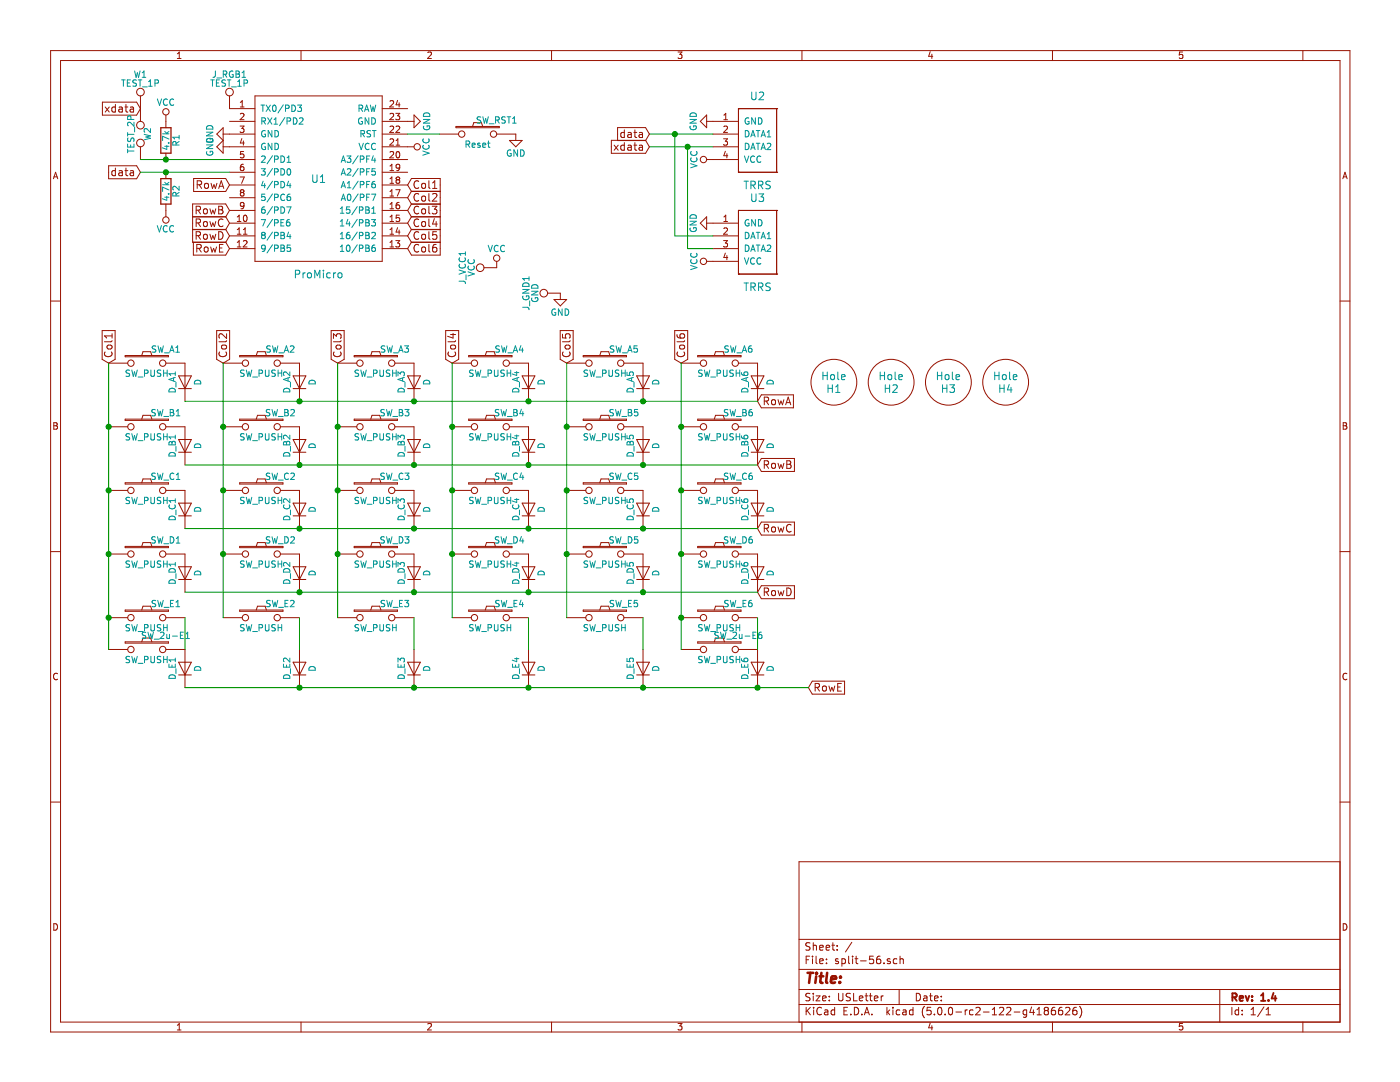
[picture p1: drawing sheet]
<svg xmlns="http://www.w3.org/2000/svg" width="279mm" height="216mm" viewBox="0 0 279 216" stroke-linecap="round" stroke-linejoin="round" font-family="sans-serif">
<g fill="none" stroke="#981200" stroke-width=".2">
<path d="M10.1 10.1h259.3v195.8h-259.3zM12.1 12.1h255.3v191.8h-255.3zM28 19.1v5.1M35.4 11.7h.7M35.4 10.7l.4-.3v1.3M45.8 19.1v2.6h5.1M50.9 19.1h25.4v33h-25.4zM60.1 10.1v2M85.4 10.5l.5-.1 .2 .3-.8 1h.8M110.1 10.1v2M135.3 10.4h.8l-.4 .5 .3 .1v.5l-.1 .2-.6-.2M160 10.1v2"/>
<path d="M185.6 10.3l-.3 .9h.8M186 10.8v.9M210 10.1v2M236 10.4h-.6l-.1 .6 .2-.1h.5v.6l-.2 .2-.5-.2M260 10.1v2M10.7 35.7l.4-1.3 .4 1.3M10.8 35.3h.6M20.4 20.4h6.9l.7 1.3-.7 1.3h-6.9zM21 21.3l.8 1.1M21.7 33.1h5.6l.7 1.3-.7 1.3h-5.6zM21.8 21.3l-.8 1.1M23 20.8v1.6"/>
<path d="M23 33.5v1.6M23 34.1l-.4-.1-.3 .3 .2 .7h.5M23 21.4l-.4-.1-.3 .3 .2 .7h.5M23.8 34.1h.5l.1 1M23.8 21.4h.5l.1 1M24.4 34.4l-.5 .1a.3 .3 0 0 0-.2 .3 .3 .3 0 0 0 .2 .3l.5-.1M24.4 21.7l-.5 .1a.3 .3 0 0 0-.2 .3 .3 .3 0 0 0 .2 .3l.5-.1M24.9 34h.6M24.9 21.3h.6M25.1 33.5v1.3l.4 .3M25.1 20.8v1.3l.4 .3M26 34.1h.6l.1 1"/>
<path d="M26 21.4h.6l.1 1M26.7 34.4l-.5 .1-.3 .2 .3 .4 .5-.1M26.7 21.7l-.5 .1-.3 .2 .3 .4 .5-.1M28 29.3v2.5M33.1 22.9v2.6M33.1 30.6v1.2M33.1 34.4v1.2M38.6 35.6h6.4l.8 1.3-.8 1.3h-6.4zM39.4 36.9l.7-.1 .1-.2v-.4l-.8-.1v1.5M39.7 36.9l.5 .7M40.9 36.7l.2-.1 .4 .1 .1 .6-.1 .2-.4 .1-.2-.2zM42.1 36.6l.3 1 .3-.7 .3 .7 .3-1"/>
<path d="M43.6 37.6l.6-1.5 .5 1.5M43.8 37.2h.7M44.5 26.8h6.4M44.5 25.5v5.1l-1.2-1.3 1.2-1.3-1.2-1.2zM44.5 29.3h6.4M45.8 24.2h5.1M45.8 39.5h5.1M45.8 36.9h5.1M45.8 34.4h5.1M45.8 31.8h5.1M47.9 35.3h.8l-.5 1.3M47.9 25.2h.8l-.4 .4 .3 .2 .1 .4-.3 .2-.5-.1"/>
<path d="M48 21.3h.7M48 20.4l.3-.3v1.2M48 22.7l.4-.1 .3 .4-.8 .9h.8M48.2 38.4l-.2 .2v.3l.2 .2h.4l.1-.2v-.3l-.3-.2M48.2 38.4l-.2-.2 .2-.3h.2l.3 .2-.3 .3M48.2 38.4h.2M48.3 27.6l-.3 .9h.7M48.6 32.8h-.3a.79 .79 0 0 0-.1 1.2h.4l.1-.5-.3-.2h-.2l-.2 .2M48.6 28.1v.9M48.6 30.2h-.6v.6l.4-.1 .3 .3v.3l-.3 .2-.4-.1M76.3 26.8h5.1M76.3 29.3h6.3"/>
<path d="M76.3 24.2h6.3M76.3 21.7h5.1M76.3 39.5h5.1M76.3 36.9h5.1M76.3 34.4h5.1M76.3 31.8h5.1M77.8 36.6h.8M77.8 39.1h.8M77.8 34h.8M77.8 20.2l.5-.1 .3 .3-.8 .9h.8M77.8 33.1l.4-.3v1.2M77.8 35.7l.4-.4v1.3"/>
<path d="M77.8 38.2l.4-.3v1.2M77.8 22.7l.5-.1 .3 .4-.8 .9h.8M77.8 30.4l.5-.2 .3 .4-.8 .9h.8M77.8 25.3l.5-.1 .3 .3-.8 .9h.8M77.8 27.8l.5-.1 .3 .4-.8 .9h.8M79 22.6h.8l-.5 .5 .4 .1 .1 .5-.3 .2-.5-.1M79 37.9h.8l-.5 1.2M79 25.3l.5-.1 .3 .3-.8 .9h.8M79 29h.8M79 28.1l.4-.4v1.3M79.2 30.3l.1-.1a.67 .67 0 0 1 .5 .7 .67 .67 0 0 1-.5 .6 .83 .83 0 0 1-.1-1.2zM79.3 35.9l-.3 .2 .1 .4 .2 .1 .4-.1 .1-.1v-.3l-.3-.2"/>
<path d="M79.3 35.9l-.3-.3 .3-.3h.2l.3 .3-.3 .3M79.3 35.9h.2M79.3 20l-.3 .9h.8M79.7 20.5v.8M79.8 33.3l-.3 .3-.3-.1-.2-.2 .2-.4 .3-.1 .2 .1a.84 .84 0 0 1-.3 1.1h-.2M81.4 36.9l.7 1.3h5.8M81.4 36.9l.7-1.3h5.8v15.3h-5.8l-.7-1.3M81.4 39.5l.7 1.2h5.8M82.6 22.9l1.3 1.3-1.3 1.3zM83.6 36.2a.73 .73 0 0 0-1 .5 .73 .73 0 0 0 .7 .9l.3-.2M83.6 38.7a.73 .73 0 0 0-1 .6 .73 .73 0 0 0 .7 .8l.3-.1M84.2 36.7l.2-.1 .5 .1v.6l-.1 .2-.4 .1-.2-.2z"/>
<path d="M84.2 39.2l.2-.1 .5 .1v.6l-.1 .3h-.4l-.2-.1zM85.6 36.1v1.3l.2 .2M85.6 38.6v1.3l.2 .2M86.3 37.6h.9M86.3 36.5l.5-.4v1.5M86.3 38.7l.6-.1 .2 .1 .1 .3-.9 1.1h.9M87.7 26.8h3.8M87.9 38.2h-5.8l-.7 1.3M91 25.2h8.6v.3h-8.6zM94.3 25.2l.3-.7h1.5l.2 .7M99.1 26.8h3.8v1.2M101.7 28h2.5l-1.3 1.3z"/>
<path d="M122 28h6.8l.8 1.3-.8 1.3h-6.8zM122.6 29l.8 1M123.3 25.5h5.5l.8 1.3-.8 1.3h-5.5zM123.4 29l-.8 1M124.6 29h-.4l-.3 .2 .1 .7h.6M124.6 26.5l-.4-.1-.3 .3 .1 .7h.6M124.6 25.9v1.5M124.6 28.5v1.5M125.3 29h.6l.1 1M125.3 26.5h.6l.1 .9M126 29.3l-.5 .1a.3 .3 0 0 0-.3 .3 .3 .3 0 0 0 .3 .3l.5-.1M126 26.8l-.5 .1a.3 .3 0 0 0-.3 .2 .3 .3 0 0 0 .3 .3h.5"/>
<path d="M126.5 29h.6M126.5 26.4h.6M126.7 28.5v1.3l.4 .2M126.7 25.9v1.3l.4 .2M127.6 29h.6v1M127.6 26.5h.6v.9M128.2 29.3l-.5 .1-.2 .2 .2 .4 .5-.1M128.2 26.8l-.5 .1-.2 .2 .2 .3h.5M141 24.2h6.4M141 31.8h6.4M141 22.9v2.6l-1.2-1.3zM142.3 26.8h5.1"/>
<path d="M142.3 29.3h5.1M144.4 27.7h.8l-.4 .5 .3 .1 .1 .4-.3 .3-.5-.2M144.5 23.9h.7M144.5 25.3l.4-.1 .3 .3-.8 .9h.8M144.5 23l.3-.4v1.3M144.8 30.2l-.3 .9h.7M145.1 30.7v.8M147.4 21.7h.1M147.4 34.4h.1M147.4 21.7h7.6M147.4 34.4h7.6M147.4 21.7v12.7"/>
<path d="M155 21.7h.1M155 34.4h.1M155 21.7v12.7M268 35.7l.4-1.3 .5 1.3M268.1 35.3h.6M33.1 40.7v2.6M38.4 43.2h6.6l.8 1.3M38.4 45.8h6.6l.8 1.3M38.6 48.3h6.4l.8 1.3-.8 1.3h-6.4zM39.2 41.9h.7l.1-.2-.1-.4-.7-.1v1.5M39.2 44.5l.7-.1 .1-.2-.1-.4-.7-.1v1.5M39.2 47l.7-.1 .1-.2-.1-.3-.7-.2v1.6"/>
<path d="M39.3 49.6l.7-.1 .2-.2-.1-.4-.8-.1v1.5M39.5 47l.5 .8M39.5 44.5l.5 .7M39.5 41.9l.5 .8M39.7 49.6l.5 .7M40.7 41.8l.2-.1 .4 .1 .1 .6-.1 .2-.4 .1-.2-.2zM40.7 44.3l.2-.1 .4 .1 .1 .6-.1 .2-.4 .1-.2-.1zM40.7 46.9l.2-.2 .4 .2 .1 .6-.1 .2-.4 .1-.2-.2zM40.8 49.4l.2-.1 .5 .1v.6l-.1 .2-.4 .1-.2-.2zM41.9 46.7l.3 1.1 .3-.8 .3 .8 .3-1.1M41.9 44.2l.3 1 .3-.7 .3 .7 .3-1M41.9 41.7l.3 1 .3-.8 .3 .8 .3-1"/>
<path d="M42 49.3l.3 1 .3-.7 .3 .7 .3-1M43.6 41.2h.6l.2 .2v.3l-.2 .2 .2 .1 .1 .4-.3 .3h-.6zM43.6 46.2a.77 .77 0 0 1 .9 .8 .77 .77 0 0 1-.9 .8zM43.6 41.9h.6M43.8 49.5h.5M44.5 43.8a.73 .73 0 0 0-1 .5 .73 .73 0 0 0 .7 .9l.3-.1M44.5 48.8h-.7v1.5h.7M45.8 42l-.8 1.3h-6.6M45.8 42l-.8-1.3h-6.6v7.7h6.6l.8-1.3M45.8 44.5l-.8 1.3h-6.6M45.8 44.5h5.1M45.8 47.1h5.1"/>
<path d="M45.8 49.6h5.1M45.8 42h5.1M47.4 44.2h.7M47.4 46.7h.7M47.4 49.3h.7M47.4 43.3l.3-.4v1.3M47.4 45.8l.3-.3v1.2M47.4 48.4l.3-.4v1.3M48.6 46.7h.7M48.6 48.1l.5-.1 .2 .4-.8 .9h.8M48.6 45.8l.3-.3v1.2M48.7 41l-.3 .2-.3-.1-.1-.1v-.5l.4-.1 .3 .2-.2 .9-.4 .2"/>
<path d="M48.7 43.1l.2-.2a.67 .67 0 0 1 .4 .7 .67 .67 0 0 1-.4 .6l-.3-.5zM76.3 44.5h5.1M76.3 47.1h5.1M76.3 49.6h5.1M76.3 42h5.1M77.8 41.7h.8M77.8 44.2h.8M77.8 46.7h.8M77.8 49.3h.8M77.8 40.7l.4-.3v1.3M77.8 43.3l.4-.4v1.3M77.8 45.8l.4-.3v1.2"/>
<path d="M77.8 48.4l.4-.4v1.3M79 48h.8l-.5 .5 .4 .1 .1 .5-.3 .2-.5-.1M79.3 45.4l-.3 .9h.8M79.7 40.4l-.5 .1-.2 .5 .1 .5 .6 .1 .1-.2-.1-.4-.4-.1-.3 .2M79.7 45.9v.8M79.7 42.9h-.6l-.1 .6 .5-.1 .3 .3v.3l-.3 .2-.5-.1M81.4 42l.7 1.3h5.8M81.4 44.5l.7 1.3h5.8M81.4 47.1l.7 1.3h5.8M83.6 41.3a.73 .73 0 0 0-1 .5 .73 .73 0 0 0 .7 .9l.3-.2M83.6 43.8a.73 .73 0 0 0-1 .5 .73 .73 0 0 0 .7 .9l.3-.1M83.6 46.4a.73 .73 0 0 0-1 .5 .73 .73 0 0 0 .7 .9l.3-.2"/>
<path d="M83.6 48.9a.73 .73 0 0 0-1 .5 .73 .73 0 0 0 .7 .9l.3-.2M84.2 41.8l.2-.1 .5 .1v.6l-.1 .2-.4 .1-.2-.2zM84.2 44.3l.2-.1 .5 .1v.6l-.1 .2-.4 .1-.2-.1zM84.2 46.9l.2-.2 .5 .2v.6l-.1 .2-.4 .1-.2-.2zM84.2 49.4l.2-.1 .5 .1v.6l-.1 .2-.4 .1-.2-.2zM85.6 41.2v1.2l.2 .3M85.6 43.7v1.3l.2 .2M85.6 46.2v1.3l.2 .3M85.6 48.8v1.3l.2 .2M86.3 41.2h.9l-.5 .5 .4 .2v.6l-.2 .2h-.4l-.2-.2M86.7 43.6l-.4 1.1h1M87 48.8h-.4a1.04 1.04 0 0 0 0 1.5l.5-.2 .1-.5-.3-.2h-.4l-.2 .2"/>
<path d="M87 44.2v1M87.1 46.2h-.7l-.1 .7 .2-.1 .5 .1 .2 .2-.1 .5-.2 .2-.6-.2M87.9 40.7h-5.8l-.7 1.3M87.9 43.2h-5.8l-.7 1.3M87.9 45.8h-5.8l-.7 1.3M87.9 48.3h-5.8l-.7 1.3M99.1 52.1v1.3h-2.5M109.3 58.5h2.5v1.3M110.6 59.8h2.5l-1.3 1.2zM141 52.1h6.4M141 44.5h6.4M141 43.3v2.5l-1.2-1.3z"/>
<path d="M142.3 47.1h5.1M142.3 49.6h5.1M144.4 48h.8l-.4 .5 .3 .1 .1 .5-.3 .2-.5-.1M144.5 44.2h.7M144.5 45.6l.4-.1 .3 .3-.8 .9h.8M144.5 43.3l.3-.4v1.3M144.8 50.5l-.3 .9h.7M145.1 51v.8M147.4 42h.1M147.4 54.7h.1M147.4 42h7.6M147.4 42v12.7"/>
<path d="M147.4 54.7h7.6M155 42h.1M155 54.7h.1M155 42v12.7M10.1 60.1h2M20.4 66h2.6v5.7l-1.3 .8-1.3-.8zM21 70.2a.73 .73 0 0 0 .5 1 .73 .73 0 0 0 .9-.7l-.2-.3M21.4 69l.7-.1 .2 .1 .1 .4-.3 .2h-.5l-.2-.2zM21.7 72.5h3.8M22.4 66.6v.9M22.4 68l-.3 .2h-1.3M22.4 67h-1.6l.5 .5"/>
<path d="M25 70.9h8.6v.3h-8.6zM28.3 70.9l.2-.7h1.6l.2 .7M33.1 72.5h3.8v7.6M35.6 77.5h2.6M35.6 75h2.6l-1.3 2.5zM43.2 66h2.6v5.7l-1.3 .8-1.3-.8zM43.8 70.2a.73 .73 0 0 0 .6 1 .73 .73 0 0 0 .8-.7l-.1-.3M44.3 69l.6-.1 .2 .1 .1 .4-.3 .2h-.4l-.3-.2zM44.5 72.5h3.8M45.2 68l-.2 .2h-1.3M45.2 66.6v.9l-1.1-.9-.3 .1-.1 .2 .1 .6M47.8 70.9h8.7v.3h-8.7z"/>
<path d="M51.1 70.9l.3-.7h1.5l.3 .7M56 72.5h3.8v7.6M58.5 77.5h2.5M58.5 75h2.5l-1.2 2.5zM66.1 66h2.6v5.7l-1.3 .8-1.3-.8zM66.5 67.5v-.9l.6 .5 .2-.4h.6l.2 .2v.4l-.2 .2M66.7 70.2a.73 .73 0 0 0 .5 1 .73 .73 0 0 0 .9-.7l-.2-.3M67.1 69l.7-.1 .2 .1 .1 .4-.3 .2h-.5l-.2-.2zM67.4 72.5h3.8M68.1 68l-.3 .2h-1.3M70.7 70.9h8.6v.3h-8.6zM74 70.9l.2-.7h1.6l.2 .7"/>
<path d="M78.8 72.5h3.8v7.6M81.4 77.5h2.5M81.4 75h2.5l-1.3 2.5zM88.9 66h2.6v5.7l-1.3 .8-1.3-.8zM89.5 70.2a.73 .73 0 0 0 .6 1 .73 .73 0 0 0 .8-.7l-.1-.3M89.9 66.7h1M90 69l.6-.1 .3 .1v.4l-.3 .2h-.4l-.3-.2zM90.2 72.5h3.9M90.4 66.5v1l-1.1-.4M90.9 68l-.2 .2h-1.3M93.5 70.9h8.7v.3h-8.7zM96.8 70.9l.3-.7h1.5l.3 .7"/>
<path d="M101.7 72.5h3.8v7.6M104.2 77.5h2.5M104.2 75h2.5l-1.2 2.5zM111.8 66h2.6v5.7l-1.3 .8-1.3-.8zM112.3 66.7v.7l.7 .1-.2-.2 .1-.6 .2-.1 .5 .1 .2 .2-.2 .6M112.4 70.2a.73 .73 0 0 0 .5 1 .73 .73 0 0 0 .9-.7l-.2-.3M112.8 69l.7-.1 .2 .1 .1 .4-.3 .2h-.5l-.2-.2zM113.1 72.5h3.8M113.8 68l-.2 .2h-1.3M116.4 70.9h8.6v.3h-8.6zM119.7 70.9l.3-.7h1.5l.2 .7M124.5 72.5h3.8v7.6"/>
<path d="M127.1 77.5h2.5M127.1 75h2.5l-1.3 2.5zM134.7 66h2.5v5.7l-1.3 .8-1.2-.8zM135.1 66.7l.1 .5 .3 .2a1.02 1.02 0 0 0 1.1-.1v-.6l-.6-.1-.3 .3v.4l.3 .2M135.2 70.2a.73 .73 0 0 0 .6 1 .73 .73 0 0 0 .8-.7l-.1-.3M135.7 69l.6-.1 .3 .1v.4l-.3 .2h-.4l-.3-.2zM135.9 72.5h3.9M136.6 68l-.2 .2h-1.3M139.2 70.9h8.7v.3h-8.7zM142.6 70.9l.2-.7h1.5l.3 .7M147.4 72.5h3.8v7.6M149.9 77.5h2.6"/>
<path d="M149.9 75h2.6l-1.3 2.5zM151.9 78.8h6.4v2.6h-6.4l-.7-1.3zM154.1 79.9l.2-.1 .4 .1 .1 .6-.2 .2-.3 .1-.2-.2zM155.3 79.8l.3 1 .3-.8 .3 .8 .2-1M267.4 60.1h2M10.7 84.3h.5l.2 .3-.2 .4 .3 .2-.3 .4h-.5zM10.7 85h.5M21.7 85.2h3.8M21.7 97.9h3.8M25 83.6h8.6v.3h-8.6zM25 96.3h8.6v.3h-8.6zM28.3 83.6l.2-.7h1.6l.2 .7"/>
<path d="M28.3 96.3l.2-.7h1.6l.2 .7M33.1 85.2h3.8v7.6M33.1 97.9h3.8v7.6M35.6 90.2h2.6M35.6 87.7h2.6l-1.3 2.5zM44.5 85.2h3.8M44.5 97.9h3.8M47.8 83.6h8.7v.3h-8.7zM47.8 96.3h8.7v.3h-8.7zM51.1 83.6l.3-.7h1.5l.3 .7M51.1 96.3l.3-.7h1.5l.3 .7M56 85.2h3.8v7.6"/>
<path d="M56 97.9h3.8v7.6M58.5 90.2h2.5M58.5 87.7h2.5l-1.2 2.5zM67.4 85.2h3.8M67.4 97.9h3.8M70.7 83.6h8.6v.3h-8.6zM70.7 96.3h8.6v.3h-8.6zM74 83.6l.2-.7h1.6l.2 .7M74 96.3l.2-.7h1.6l.2 .7M78.8 85.2h3.8v7.6M78.8 97.9h3.8v7.6M81.4 90.2h2.5"/>
<path d="M81.4 87.7h2.5l-1.3 2.5zM90.2 85.2h3.9M90.2 97.9h3.9M93.5 83.6h8.7v.3h-8.7zM93.5 96.3h8.7v.3h-8.7zM96.8 83.6l.3-.7h1.5l.3 .7M96.8 96.3l.3-.7h1.5l.3 .7M101.7 85.2h3.8v7.6M101.7 97.9h3.8v7.6M104.2 90.2h2.5M104.2 87.7h2.5l-1.2 2.5zM113.1 85.2h3.8"/>
<path d="M113.1 97.9h3.8M116.4 83.6h8.6v.3h-8.6zM116.4 96.3h8.6v.3h-8.6zM119.7 83.6l.3-.7h1.5l.2 .7M119.7 96.3l.3-.7h1.5l.2 .7M124.5 85.2h3.8v7.6M124.5 97.9h3.8v7.6M127.1 90.2h2.5M127.1 87.7h2.5l-1.3 2.5zM135.9 85.2h3.9M135.9 97.9h3.9M139.2 83.6h8.7v.3h-8.7z"/>
<path d="M139.2 96.3h8.7v.3h-8.7zM142.6 83.6l.2-.7h1.5l.3 .7M142.6 96.3l.2-.7h1.5l.3 .7M147.4 85.2h3.8v7.6M147.4 97.9h3.8v7.6M149.9 90.2h2.6M149.9 87.7h2.6l-1.3 2.5zM151.9 91.5h6.6v2.6h-6.6l-.7-1.3zM152.5 80h.7l.2-.2-.1-.4-.8-.2v1.6M152.5 92.7h.7l.2-.3-.1-.3-.8-.2v1.6M152.9 80l.5 .8M152.9 92.7l.5 .8"/>
<path d="M154.1 92.6l.2-.2 .4 .2 .1 .6-.2 .2-.3 .1-.2-.2zM155.3 92.4l.3 1.1 .3-.8 .3 .8 .2-1.1M156.8 80.8l.5-1.6 .5 1.6M156.9 80.3h.8M157 91.9l.8 .2v.4l-.3 .2h.3l.1 .5-.3 .3h-.6zM157 92.7h.5M268.1 84.3h.4l.3 .3-.3 .4 .3 .2-.2 .4h-.5zM268.1 85h.4M10.1 110.1h2M21.7 110.6h3.8M25 109h8.6v.3h-8.6zM28.3 109l.2-.7h1.6l.2 .7"/>
<path d="M33.1 110.6h3.8v7.6M35.6 102.9h2.6M35.6 100.4h2.6l-1.3 2.5zM35.6 115.6h2.6M35.6 113.1h2.6l-1.3 2.5zM44.5 110.6h3.8M47.8 109h8.7v.3h-8.7zM51.1 109l.3-.7h1.5l.3 .7M56 110.6h3.8v7.6M58.5 102.9h2.5M58.5 100.4h2.5l-1.2 2.5zM58.5 115.6h2.5"/>
<path d="M58.5 113.1h2.5l-1.2 2.5zM67.4 110.6h3.8M70.7 109h8.6v.3h-8.6zM74 109l.2-.7h1.6l.2 .7M78.8 110.6h3.8v7.6M81.4 102.9h2.5M81.4 100.4h2.5l-1.3 2.5zM81.4 115.6h2.5M81.4 113.1h2.5l-1.3 2.5zM90.2 110.6h3.9M93.5 109h8.7v.3h-8.7zM96.8 109l.3-.7h1.5l.3 .7"/>
<path d="M101.7 110.6h3.8v7.6M104.2 102.9h2.5M104.2 100.4h2.5l-1.2 2.5zM104.2 115.6h2.5M104.2 113.1h2.5l-1.2 2.5zM113.1 110.6h3.8M116.4 109h8.6v.3h-8.6zM119.7 109l.3-.7h1.5l.2 .7M124.5 110.6h3.8v7.6M127.1 102.9h2.5M127.1 100.4h2.5l-1.3 2.5zM127.1 115.6h2.5"/>
<path d="M127.1 113.1h2.5l-1.3 2.5zM135.9 110.6h3.9M139.2 109h8.7v.3h-8.7zM142.6 109l.2-.7h1.5l.3 .7M147.4 110.6h3.8v7.6M149.9 102.9h2.6M149.9 100.4h2.6l-1.3 2.5zM149.9 115.6h2.6M149.9 113.1h2.6l-1.3 2.5zM151.9 104.2h6.6v2.6h-6.6l-.7-1.3zM151.9 116.9h6.6v2.6h-6.6l-.7-1.3zM152.5 105.4l.7-.1 .2-.2-.1-.3-.8-.2v1.6"/>
<path d="M152.5 118.1l.7-.1 .2-.2-.1-.3-.8-.2v1.6M152.9 105.4l.5 .8M152.9 118.1l.5 .8M154.1 105.3l.2-.2 .4 .2 .1 .6-.2 .2-.3 .1-.2-.2zM154.1 118l.2-.2 .4 .2 .1 .6-.2 .2-.3 .1-.2-.2zM155.3 105.1l.3 1.1 .3-.8 .3 .8 .2-1.1M155.3 117.8l.3 1.1 .3-.8 .3 .8 .2-1.1M157 117.3a.77 .77 0 0 1 .9 .8 .77 .77 0 0 1-.9 .8zM157.9 104.8a.7 .7 0 0 0-1 .6 .7 .7 0 0 0 .9 .7l.1-.1M267.4 110.1h2M11.5 134.4a.62 .62 0 0 0-.9 .5 .62 .62 0 0 0 .6 .7l.3-.1M21.7 123.2h3.8"/>
<path d="M21.7 129.6h3.8M25 121.7h8.6v.3h-8.6zM25 128.1h8.6v.2h-8.6zM28.3 121.7l.2-.7h1.6l.2 .7M28.3 128.1l.2-.8h1.6l.2 .8M33.1 129.6h3.8v7.6M33.1 123.2h3.8M35.6 134.7h2.6M35.6 132.1h2.6l-1.3 2.6zM44.5 123.2h3.8M47.8 121.7h8.7v.3h-8.7zM51.1 121.7l.3-.7h1.5l.3 .7"/>
<path d="M56 123.2h3.8M58.5 134.7h2.5M58.5 132.1h2.5l-1.2 2.6zM59.8 129.6v7.6M67.4 123.2h3.8M70.7 121.7h8.6v.3h-8.6zM74 121.7l.2-.7h1.6l.2 .7M78.8 123.2h3.8M81.4 134.7h2.5M81.4 132.1h2.5l-1.3 2.6zM82.6 129.6v7.6M90.2 123.2h3.9"/>
<path d="M93.5 121.7h8.7v.3h-8.7zM96.8 121.7l.3-.7h1.5l.3 .7M101.7 123.2h3.8M104.2 134.7h2.5M104.2 132.1h2.5l-1.2 2.6zM105.5 129.6v7.6M113.1 123.2h3.8M116.4 121.7h8.6v.3h-8.6zM119.7 121.7l.3-.7h1.5l.2 .7M124.5 123.2h3.8M127.1 134.7h2.5M127.1 132.1h2.5l-1.3 2.6z"/>
<path d="M128.3 129.6v7.6M135.9 123.2h3.9M135.9 129.6h3.9M139.2 121.7h8.7v.3h-8.7zM139.2 128.1h8.7v.2h-8.7zM142.6 121.7l.2-.7h1.5l.3 .7M142.6 128.1l.2-.8h1.5l.3 .8M147.4 123.2h3.8M147.4 129.6h3.8v7.6M149.9 134.7h2.6M149.9 132.1h2.6l-1.3 2.6zM162.1 135.9h6.5v2.6h-6.5l-.8-1.3z"/>
<path d="M162.7 137.2l.7-.1 .1-.2v-.4l-.8-.1v1.5M163 137.2l.5 .7M164.2 137l.2-.1 .5 .1v.6l-.1 .2-.4 .1-.2-.2zM165.4 136.9l.3 1 .3-.7 .3 .7 .3-1M167.2 137.1h.5M167.9 136.4h-.7v1.5h.7M268.8 134.4a.62 .62 0 0 0-.8 .5 .62 .62 0 0 0 .6 .7l.2-.1M10.1 160h2M267.4 172h-107.9v31.9M267.4 160h2M10.7 184.3a.65 .65 0 0 1 .8 .7 .65 .65 0 0 1-.8 .6zM159.5 197.4h107.9"/>
<path d="M159.5 193.4h107.9M159.5 187.4h107.9M160.9 191.5h.5M161.6 190.8h-.7v1.5M161.6 198.3l-.5-.1-.3 .3 .1 .3 .7 .3v.5l-.2 .1-.6-.1M161.6 188.2l-.5-.1-.3 .3 .1 .3 .7 .3v.5l-.2 .1-.6-.1M162.2 190.8v.1M162.2 191.3v1M162.3 188.1v1.5M162.3 198.2v.2M162.3 198.7v1M162.3 188.7l.2-.1 .4 .1v.9"/>
<path d="M162.9 198.7h.8l-.8 1h.8M162.9 190.8v1.3l.2 .2M163.6 189.1l.7-.1-.1-.3-.4-.1-.2 .2 .1 .7h.5M163.6 191.8l.7-.1-.1-.3-.4-.1-.2 .2 .1 .7h.5M164.2 199.2l.7-.1-.1-.3-.4-.1-.2 .2v.7h.6M164.9 189.1l.7-.1-.1-.3-.4-.1-.2 .2v.7h.6M164.9 191.4v.1M164.9 192.2v.1M165.5 199.6v.1M165.5 198.8v.1M166 188.6h.6M166.2 188.1v1.3l.4 .2"/>
<path d="M167.1 189.5v.1M167.1 188.7v.1M167.3 191.4l-.4-.1-.2 .2 .1 .2 .5 .2v.3h-.6M167.4 198.2v1.2l.2 .3h.3l.3-.3v-1.2M168 191.4l.4-.1 .3 .3v.6l-.3 .1-.4-.1M168 191.3v1.5M169.4 190.8v1.3l.2 .2M169.7 198.3l-.6-.1-.2 .3v.3l.7 .3v.5l-.2 .1-.5-.1M170 188l-1.3 2M170.2 190.8v.1M170.2 191.3v1M170.4 198.2v1.5h.7"/>
<path d="M170.6 191.3h.6M170.9 190.8v1.3l.3 .2M171.5 199.2l.7-.1-.1-.3-.4-.1-.2 .2 .1 .7h.5M171.7 191.7h1.2M172.6 198.7h.6M172.9 198.2v1.3l.3 .2M173.5 198.7h.6M173.7 198.2v1.3l.4 .2M174.3 190.8h-.7l-.1 .7 .2-.1h.5l.2 .3-.1 .5-.2 .1-.6-.1M174.5 199.2l.7-.1-.1-.3-.4-.1-.2 .2 .1 .7h.5M175.6 190.8l-.4 .1a1.11 1.11 0 0 0-.1 1.3l.4 .1 .2-.1 .1-.5-.3-.3h-.4l-.2 .3M175.9 198.7v1"/>
<path d="M176.3 198.7l-.4 .3M176.4 192.2v.1M177.6 191.4a.37 .37 0 0 0-.5 .1v.2l.5 .2 .1 .1-.2 .3-.4-.1M179 191.4l-.4-.1-.3 .3 .1 .6 .2 .1 .4-.1M179.4 197.4v3M179.6 191.4h.1a.37 .37 0 0 1 .6 .1v.8M179.6 190.8v1.5M182.9 198.2a.75 .75 0 0 1 .8 .8 .75 .75 0 0 1-.8 .7zM184.4 198.8h.5l.1 .9M185 199.1h-.5l-.2 .2 .2 .4 .5-.1M185.5 198.7h.6M185.7 198.2v1.3l.4 .2"/>
<path d="M186.5 199.2l.7-.1-.1-.3-.4-.1-.2 .2 .1 .7h.5M187.9 199.6v.1M187.9 198.8v.1M243.4 197.4v6.5M268.1 184.3a.65 .65 0 0 1 .7 .7 .65 .65 0 0 1-.7 .6zM35.4 204.6l.4-.4v1.3M35.4 205.5h.7M60.1 203.9v2M85.4 204.3l.5-.1 .2 .4-.8 .9h.8M110.1 203.9v2M135.3 204.2h.8l-.4 .5 .3 .1v.6l-.1 .1-.6-.1M159.5 200.4h107.9"/>
<path d="M160 203.9v2M160.9 201v1.5M161.1 201.6l.6 .9M161.7 201l-.8 .9M162.4 201v.2M162.4 201.5v1M163.9 201.2a.59 .59 0 0 0-.7-.1 .59 .59 0 0 0-.2 .8 .56 .56 0 0 0 .3 .5 .56 .56 0 0 0 .6 0M164.6 201.6h.5l.1 .9M165.2 201.9h-.5l-.2 .2 .2 .4 .5-.1M166.6 201.6l-.5-.1-.2 .3v.6l.2 .1 .5-.1M166.6 201v1.5M168.4 201.7h.5"/>
<path d="M169.1 201h-.7v1.5h.7M169.8 202.4v.1M170.5 201a.76 .76 0 0 1 .9 .7 .76 .76 0 0 1-.9 .8zM172 202.4v.1M172.5 202.5l.5-1.5 .5 1.5M172.6 202.1h.8M174 202.4v.1M177 201v1.5M177.1 201.9l.5 .6M177.6 201.5l-.6 .6M178.2 201v.2M178.2 201.5v1"/>
<path d="M179.6 201.6l-.5-.1-.2 .3v.6l.2 .1 .5-.1M180.2 201.6h.6v.9M180.8 201.9h-.4l-.3 .2 .3 .4 .4-.1M182.2 201.6l-.4-.1-.3 .3 .1 .6 .2 .1 .4-.1M182.2 201v1.5M184.5 200.8a1.71 1.71 0 0 0 0 2.3M185.6 204.1l-.3 1h.8M185.8 201h-.7l-.1 .7 .2-.1h.5l.1 .3v.5l-.2 .1-.6-.1M186 204.7v.8M186.5 202.4v.1M187.3 201.2l.2-.2a.86 .86 0 0 1 .1 1.5 .79 .79 0 0 1-.3-1.3zM188.6 202.4v.1"/>
<path d="M189.4 201.2l.4-.2a.94 .94 0 0 1 0 1.5 .82 .82 0 0 1-.4-1.3zM190.8 201.9h1.1M192.6 201.5v1M193.1 201.5l-.3 .1-.2 .2M194.2 201.6l-.4-.1-.3 .3v.6l.3 .1 .4-.1M194.8 201.2l.5-.2 .3 .4-.9 1.1h.9M196.3 201.9h1.1M198 202.5h.9M198 201.4l.5-.4v1.5M199.5 201.2l.5-.2 .3 .4-.9 1.1h.9M200.9 201.2l.6-.2 .2 .2v.2l-.9 1.1h.9M202.4 201.9h1.1"/>
<path d="M204.9 201.6l-.4-.1-.3 .3 .1 .6 .2 .1 .4-.1M204.9 201.5v1.2l-.3 .3-.3-.1M205.9 200.9l-.4 1.1h1M206.2 201.5v1M207 202.5h.8M207 201.4l.4-.4v1.5M208.7 201.6l-.3 .3v.3l.3 .3 .4-.1 .1-.2v-.4l-.2-.2M208.7 201.6l-.3-.2 .3-.4 .5 .2v.3l-.2 .1M208.7 201.6h.3M210 203.9v2M210.5 201l-.4 .1a1.11 1.11 0 0 0-.1 1.3l.4 .1 .2-.1 .1-.5-.3-.3h-.4l-.2 .3M211.9 201l-.4 .1a1.11 1.11 0 0 0-.1 1.3l.4 .1 .2-.1 .1-.5-.3-.3h-.4l-.2 .3"/>
<path d="M212.7 201.2l.5-.2 .3 .4-.9 1.1h.9M214.8 201l-.4 .1a.96 .96 0 0 0 0 1.4l.5-.1v-.5l-.2-.3h-.5l-.1 .3M215.5 200.8a1.71 1.71 0 0 1 0 2.3M236 204.2h-.6l-.1 .6 .2-.1 .5 .1v.6l-.2 .1-.5-.1M245.8 201v1.5M247.2 201.6l-.4-.1-.3 .3 .1 .6h.6M247.2 201v1.5M247.9 202.4v.1M247.9 201.6v.1M249.7 202.5h.8M249.7 201.4l.4-.4v1.5M252.2 200.9l-1.2 2"/>
<path d="M252.7 202.5h.8M252.7 201.4l.4-.4v1.5M260 203.9v2"/>
<circle cx="28" cy="18.4" r=".76"/>
<circle cx="45.8" cy="18.4" r=".76"/>
<circle cx="28" cy="28.5" r=".76"/>
<circle cx="28" cy="25" r=".76"/>
<circle cx="33.1" cy="22.3" r=".63"/>
<circle cx="83.3" cy="29.3" r=".63"/>
<circle cx="92.1" cy="26.8" r=".63"/>
<circle cx="98.5" cy="26.8" r=".63"/>
<circle cx="140.4" cy="31.8" r=".63"/>
<circle cx="33.1" cy="43.9" r=".63"/>
<circle cx="95.8" cy="53.4" r=".76"/>
<circle cx="99.1" cy="51.5" r=".63"/>
<circle cx="108.5" cy="58.5" r=".76"/>
<circle cx="140.4" cy="52.1" r=".63"/>
<circle cx="26.1" cy="72.5" r=".63"/>
<circle cx="32.5" cy="72.5" r=".63"/>
<circle cx="49" cy="72.5" r=".63"/>
<circle cx="55.3" cy="72.5" r=".63"/>
<circle cx="71.8" cy="72.5" r=".63"/>
<circle cx="78.2" cy="72.5" r=".63"/>
<circle cx="94.7" cy="72.5" r=".63"/>
<circle cx="101" cy="72.5" r=".63"/>
<circle cx="117.5" cy="72.5" r=".63"/>
<circle cx="123.9" cy="72.5" r=".63"/>
<circle cx="140.4" cy="72.5" r=".63"/>
<circle cx="146.7" cy="72.5" r=".63"/>
<circle cx="166.4" cy="76.3" r="4.6"/>
<circle cx="177.8" cy="76.3" r="4.6"/>
<circle cx="189.3" cy="76.3" r="4.6"/>
<circle cx="200.7" cy="76.3" r="4.6"/>
<circle cx="26.1" cy="85.2" r=".63"/>
<circle cx="26.1" cy="97.9" r=".63"/>
<circle cx="32.5" cy="97.9" r=".63"/>
<circle cx="32.5" cy="85.2" r=".63"/>
<circle cx="49" cy="97.9" r=".63"/>
<circle cx="49" cy="85.2" r=".63"/>
<circle cx="55.3" cy="97.9" r=".63"/>
<circle cx="55.3" cy="85.2" r=".63"/>
<circle cx="71.8" cy="97.9" r=".63"/>
<circle cx="71.8" cy="85.2" r=".63"/>
<circle cx="78.2" cy="85.2" r=".63"/>
<circle cx="78.2" cy="97.9" r=".63"/>
<circle cx="94.7" cy="85.2" r=".63"/>
<circle cx="94.7" cy="97.9" r=".63"/>
<circle cx="101" cy="97.9" r=".63"/>
<circle cx="101" cy="85.2" r=".63"/>
<circle cx="117.5" cy="85.2" r=".63"/>
<circle cx="117.5" cy="97.9" r=".63"/>
<circle cx="123.9" cy="97.9" r=".63"/>
<circle cx="123.9" cy="85.2" r=".63"/>
<circle cx="140.4" cy="97.9" r=".63"/>
<circle cx="140.4" cy="85.2" r=".63"/>
<circle cx="146.7" cy="85.2" r=".63"/>
<circle cx="146.7" cy="97.9" r=".63"/>
<circle cx="26.1" cy="110.6" r=".63"/>
<circle cx="32.5" cy="110.6" r=".63"/>
<circle cx="49" cy="110.6" r=".63"/>
<circle cx="55.3" cy="110.6" r=".63"/>
<circle cx="71.8" cy="110.6" r=".63"/>
<circle cx="78.2" cy="110.6" r=".63"/>
<circle cx="94.7" cy="110.6" r=".63"/>
<circle cx="101" cy="110.6" r=".63"/>
<circle cx="117.5" cy="110.6" r=".63"/>
<circle cx="123.9" cy="110.6" r=".63"/>
<circle cx="140.4" cy="110.6" r=".63"/>
<circle cx="146.7" cy="110.6" r=".63"/>
<circle cx="26.1" cy="129.6" r=".63"/>
<circle cx="26.1" cy="123.2" r=".63"/>
<circle cx="32.5" cy="123.2" r=".63"/>
<circle cx="32.5" cy="129.6" r=".63"/>
<circle cx="49" cy="123.2" r=".63"/>
<circle cx="55.3" cy="123.2" r=".63"/>
<circle cx="71.8" cy="123.2" r=".63"/>
<circle cx="78.2" cy="123.2" r=".63"/>
<circle cx="94.7" cy="123.2" r=".63"/>
<circle cx="101" cy="123.2" r=".63"/>
<circle cx="117.5" cy="123.2" r=".63"/>
<circle cx="123.9" cy="123.2" r=".63"/>
<circle cx="140.4" cy="123.2" r=".63"/>
<circle cx="140.4" cy="129.6" r=".63"/>
<circle cx="146.7" cy="123.2" r=".63"/>
<circle cx="146.7" cy="129.6" r=".63"/>
</g>
<g fill="none" stroke="#009596" stroke-width=".2">
<path d="M24.3 15.9h.7M24.6 15.9v1.3M25.4 16.5h.4M26 15.9h-.6v1.3h.6M26.9 14.2l.3 1.2 .2-.9 .2 .9 .4-1.2M27.2 16l-.4-.1-.2 .2v.3l.5 .3 .1 .3-.2 .2h-.5M27.6 15.9h.7M28 15.9v1.3M28.4 15.4h.7M28.4 14.5l.3-.3v1.2M28.4 17.3h1M29.7 17.2h.7"/>
<path d="M29.7 16.3l.3-.4v1.3M30.9 16.6l.6-.1 .1-.4-.7-.2v1.3M31.4 19.7l.4 1.3 .4-1.3M33.4 19.9a.56 .56 0 0 0-.8 .5 .56 .56 0 0 0 .8 .5M34.7 19.9a.56 .56 0 0 0-.8 .5 .56 .56 0 0 0 .8 .5M42 15.9h.8M42.4 15.9v1.3M43 14.2v.9l-.2 .3h-.3M43.2 16.5h.4M43.3 15.6h1M43.8 15.9h-.6v1.3h.6M44.6 14.8h.6v-.5l-.6-.1v1.2"/>
<path d="M44.9 14.8l.4 .6M45 16l-.5-.1-.2 .2v.3l.6 .3 .1 .3-.2 .2h-.5M45.4 15.9h.7M45.7 15.9v1.3M46.2 17.3h1M46.5 14.2a.59 .59 0 0 0-.8 .6 .59 .59 0 0 0 .8 .6v-.5h-.2M47.1 14.2l.6 .1v.3l-.2 .2 .3 .2-.1 .4h-.6zM47.1 14.8h.4M47.4 17.2h.7M47.4 16.3l.4-.4v1.3M48.3 15.4h.7M48.3 14.5l.4-.3v1.2"/>
<path d="M48.7 16.6l.6-.1 .1-.4-.7-.2v1.3M150 18.4v1.2l.3 .3h.3l.3-.3v-1.2M151.5 18.5l.6-.1 .2 .1 .1 .3-.9 1.1h.9M25.5 26.8h1.2M25.5 28.7v.6h1.2v-.6M25.5 26.5v.7M25.5 29.8v.7M25.5 30.1h1.2M25.5 27.5v.5l.1 .2h.3l.3-.6 .3-.1 .2 .3v.5M26.1 28.9v.4M26.1 23.8v-.6h-.5l-.1 .6h1.2M26.7 24.4v.8l-.9-.8-.3 .2 .1 .5"/>
<path d="M26.9 25.4v.9M28.8 26.8l1.2 .3-.9 .2 .9 .3-1.2 .3M30 25.7v.8l-.9-.8-.3 .2 .1 .5M32.4 26.7h1.3M32.4 36.9h1.3M32.9 29.2h.8M32.9 26.2l.5 .5M32.9 39.4h.8M32.9 36.4l.5 .5M33.3 29v.8l-.9-.3M33.3 39.2v.8l-.9-.3M33.6 28.5h.1"/>
<path d="M33.6 38.7h.1M33.7 27.7l-1.3-.5v.9M33.7 37.9l-1.3-.6v.9M33.7 26.2l-.5 .4M33.7 36.4l-.5 .4M35.1 28.9l-.1-.6h-.4l-.1 .6h1.2M35.1 39.1l-.1-.7h-.4l-.1 .7h1.2M35.7 28.2l-.6 .5M35.7 37.2v.8l-.9-.8-.3 .2 .1 .5M35.7 27v.7M35.7 27.4h-1.2l.3 .3M35.7 38.4l-.6 .4"/>
<path d="M41.2 26.4h1.3l-1.3 .7h1.3M41.2 28.9h1.3l-1.3 .8h1.3M41.3 27.7l-.1 .6h1.3l-.1-.7h-.5v.3M41.3 25.3a.68 .68 0 0 1 .8-.2 .68 .68 0 0 1 .4 .7h-1.3zM41.3 30.3a.59 .59 0 0 0 .6 .7 .59 .59 0 0 0 .5-.7l-.5-.1v.2M41.3 27.8a.71 .71 0 0 1 1.2 .2 .69 .69 0 0 1-.7 .4 .69 .69 0 0 1-.6-.4zM52.1 21h.7M52.2 33.7h.7l-.4 .4 .4 .2v.4l-.2 .2-.5-.1M52.2 31.3l.5-.2 .2 .4-.7 .9h.7M52.3 24.2l.6-.1v-.5l-.6-.1v1.3M52.5 21v1.2M52.5 36.2l-.3 .8h.8"/>
<path d="M52.6 24.2l.4 .6M52.8 36.6v.9M52.9 38.7h-.6l-.1 .7 .5-.2 .2 .3v.3l-.2 .2-.5-.1M52.9 26.1a.59 .59 0 0 0-.7 .6 .59 .59 0 0 0 .7 .6l.1-.5h-.3M52.9 28.7a.59 .59 0 0 0-.7 .5 .59 .59 0 0 0 .7 .6l.1-.5h-.3M53.1 21l.9 1.2M53.4 23.5l.9 1.3M54 21l-.9 1.2M54.3 23.5l-.9 1.3M54.3 26v1.3l-.8-1.3v1.3M54.3 28.6v1.3l-.8-1.3v1.3M54.4 31.1l-1.1 1.6"/>
<path d="M54.4 33.6l-1.1 1.6M54.4 36.2l-1.1 1.6M54.4 38.7l-1.1 1.6M54.6 21h.1a.69 .69 0 0 1 .4 .6 .69 .69 0 0 1-.4 .6 .83 .83 0 0 1-.1-1.2zM54.7 24.8h.7M54.7 23.9l.3-.4v1.3M54.8 36.9l.7-.1v-.5l-.7-.1v1.3M54.8 31.8l.7-.1v-.4l-.7-.2v1.3M54.8 34.3l.7-.1v-.4l-.7-.1v1.2M54.8 39.4l.7-.1v-.4l-.7-.2v1.3M54.9 28.6a.64 .64 0 0 1 .7 .6 .64 .64 0 0 1-.7 .7zM54.9 26a.64 .64 0 0 1 .7 .7 .64 .64 0 0 1-.7 .6z"/>
<path d="M56.1 31.1a.64 .64 0 0 1 .7 .7 .64 .64 0 0 1-.7 .6zM56.1 33.7a.64 .64 0 0 1 .7 .6 .64 .64 0 0 1-.7 .6zM56.1 36.2a.64 .64 0 0 1 .7 .6 .64 .64 0 0 1-.7 .7zM56.5 20.9l-1 1.6M56.8 38.9a.56 .56 0 0 0-.8 .5 .56 .56 0 0 0 .8 .5M56.8 23.5l-1 1.6M57 21.6h.6l.1-.2-.1-.3-.6-.1v1.2M57.3 24.2l.6-.1 .1-.2-.1-.3-.6-.1v1.3M57.3 32.4h.7M57.3 31.5l.3-.4v1.3M57.4 33.8l.2-.1a.67 .67 0 0 1 .4 .6 .67 .67 0 0 1-.4 .6l-.3-.4zM57.6 36.2l-.3 .8h.8"/>
<path d="M57.9 36.6v.9M57.9 38.7l-.4 .2-.2 .4v.6l.6 .1 .1-.2-.1-.5-.4-.1-.2 .3M58.2 21a.64 .64 0 0 1 .8 .6 .64 .64 0 0 1-.8 .6zM58.6 23.5a.64 .64 0 0 1 .7 .6 .64 .64 0 0 1-.7 .7zM59.4 21h.8l-.4 .4 .3 .2v.6h-.5l-.2-.1M59.8 23.6l.5-.1 .2 .4-.8 .9h.8M62.4 34.9v1.2l.3 .3h.3l.3-.3v-1.2M63.9 35.3l.5-.4v1.5M63.9 36.4h.9M68.1 37.5l.4-1.3 .4 1.3M68.1 34.9l.4-1.2 .4 1.2M68.1 32.4l.4-1.3 .4 1.3"/>
<path d="M68.2 39.7h.6M68.2 37.1h.6M68.2 34.6h.6M68.2 32h.6M69.2 31.1h.8l-.4 .5 .4 .1v.6l-.2 .1-.6-.1M69.3 33.8l.5-.1 .2 .3-.8 .9h.8M69.3 37.5h.7M69.3 36.6l.4-.4v1.3M69.4 38.9l.2-.2a.67 .67 0 0 1 .4 .7 .67 .67 0 0 1-.4 .6l-.3-.5zM71.5 38.7l-1.1 1.6M71.5 36.2l-1.1 1.6M71.5 33.6l-1.1 1.6"/>
<path d="M71.5 31.1l-1.1 1.6M71.7 21.6l.6-.1v-.4l-.6-.1v1.2M71.7 28.6l.4 1.3 .4-1.3M71.9 39.4h.6l.1-.2v-.3l-.7-.2v1.3M71.9 36.9l.6-.1 .1-.2v-.3l-.7-.1v1.3M71.9 31.8l.6-.1 .1-.1v-.3l-.7-.2v1.3M71.9 34.3h.6l.1-.2v-.3l-.7-.1v1.2M72 21.6l.4 .6M72 26.7h.6l.1-.5-.7-.2v1.3M72.3 23.6a.59 .59 0 0 0-.8 .6 .59 .59 0 0 0 .8 .5v-.5h-.2M72.3 26.7l.4 .6M72.7 22.2l.5-1.2 .4 1.2"/>
<path d="M72.9 21.9h.6M73.2 39.4h.4M73.2 36.8h.4M73.2 34.3h.4M73.2 31.7h.4M73.6 23.5v1.3l-.7-1.3v1.3M73.7 28.7a.56 .56 0 0 0-.8 .5 .56 .56 0 0 0 .8 .5M73.8 38.7h-.6v1.3M73.8 31.1h-.6v1.3M73.8 33.7h-.6v1.2M73.8 36.2h-.6v1.3M73.9 21l.3 1.2 .2-.9 .3 .9 .3-1.2"/>
<path d="M74 26.1l-.5-.1-.3 .3 .2 .3 .5 .2v.4l-.2 .1h-.5M74.1 38.7h.9l-.6 1.3M74.2 23.5a.64 .64 0 0 1 .7 .6 .64 .64 0 0 1-.7 .7zM74.3 26h.8M74.5 31.1l-.3 .9h.8M74.7 26v1.3M74.8 36.2h-.2a.79 .79 0 0 0-.2 1.3l.5-.2v-.5l-.5-.1-.2 .2M74.8 31.6v.8M74.9 33.7h-.6l-.1 .6 .2-.2 .5 .2v.5l-.2 .1-.5-.1M74.9 28.7a.56 .56 0 0 0-.8 .5 .56 .56 0 0 0 .8 .5M84.4 30.1l1.2 .5-1.2 .4M84.5 23.8h1.3l-1.3 .8h1.3"/>
<path d="M84.5 29a.56 .56 0 0 0 .5 .8 .56 .56 0 0 0 .5-.8M84.5 27.7a.56 .56 0 0 0 .5 .8 .56 .56 0 0 0 .5-.8M84.6 25.2a.59 .59 0 0 0 .5 .7 .59 .59 0 0 0 .6-.7l-.5-.1v.3M84.6 22.7a.68 .68 0 0 1 .8-.2 .68 .68 0 0 1 .4 .7h-1.3zM93 28.8l.6-.1 .1-.1v-.3l-.7-.2v1.3M93.3 28.8l.4 .6M94.2 29l.6-.1v-.3h-.4l-.2 .1 .1 .6h.5M95.8 28.6h-.3l-.2 .1 .1 .2 .4 .1v.3h-.5M96 23.4l-.6-.1-.1 .1v.4l.5 .2 .2 .3-.3 .3-.5-.1M96.3 29l.6-.1v-.3h-.4l-.2 .1 .1 .6h.5M96.4 23.3l.3 1.3 .2-.9 .2 .9 .4-1.3M97.3 28.6h.5"/>
<path d="M97.5 28.1v1.1l.3 .2M97.6 24.7h1M98.9 24l.6-.1 .1-.2v-.3l-.7-.1v1.3M99.2 24l.4 .6M100.8 23.4l-.5-.1-.1 .1v.4l.5 .2 .1 .3-.2 .3-.5-.1M101.2 23.3h.7M101.6 23.3v1.3M101.9 30a.59 .59 0 0 0-.7 .6 .59 .59 0 0 0 .7 .5l.1-.5h-.2M102.3 24.6h.7M102.3 23.7l.4-.4v1.3M103.3 29.9v1.3l-.7-1.3v1.3M103.9 29.9a.64 .64 0 0 1 .7 .6 .64 .64 0 0 1-.7 .7z"/>
<path d="M137.7 23.8h1.3l-1.3 .8h1.3M137.8 25.2a.59 .59 0 0 0 .5 .7 .59 .59 0 0 0 .6-.7l-.5-.1v.3M137.8 32.6l1.3 .5-1.3 .4M137.9 22.6a.66 .66 0 0 1 .7-.1 .66 .66 0 0 1 .4 .7h-1.3zM138 30.2a.56 .56 0 0 0 .5 .8 .56 .56 0 0 0 .5-.8M138 31.5a.56 .56 0 0 0 .5 .8 .56 .56 0 0 0 .5-.8M148.5 36.2h.9M148.6 31.1l.4 1.3 .4-1.3M148.7 26a.64 .64 0 0 1 .8 .7 .64 .64 0 0 1-.8 .6zM148.7 28.6a.64 .64 0 0 1 .8 .6 .64 .64 0 0 1-.8 .7zM148.9 36.2v1.5M149.4 23.6a.59 .59 0 0 0-.7 .6 .59 .59 0 0 0 .7 .5l.1-.5h-.3"/>
<path d="M149.8 27.3l.5-1.3 .4 1.3M149.8 29.9l.5-1.3 .4 1.3M149.9 36.9h.7l.1-.6-.8-.1v1.5M150 27h.6M150 29.5h.6M150 38.7v1.2l.3 .3h.3l.3-.3v-1.2M150.2 36.9l.5 .8M150.6 31.3a.58 .58 0 0 0-.8 .4 .58 .58 0 0 0 .7 .6h.1M150.8 23.5v1.3l-.8-1.3v1.3M150.9 28.6h.8M150.9 26h.8M151.3 26v1.3"/>
<path d="M151.3 28.6v1.3M151.4 23.5a.64 .64 0 0 1 .7 .6 .64 .64 0 0 1-.7 .7zM151.4 36.9h.7l.1-.6-.8-.1v1.5M151.5 38.7h.9l-.5 .6 .4 .1v.7l-.2 .1-.6-.1M151.7 36.9l.6 .8M151.8 31.3a.58 .58 0 0 0-.8 .4 .58 .58 0 0 0 .8 .6M151.9 27.3l.4-1.3 .5 1.3M151.9 29.9l.4-1.3 .5 1.3M152 27h.6M152 29.5h.6M153.1 28.7l.5-.1 .2 .3-.8 1h.8M153.1 27.3h.7"/>
<path d="M153.1 26.4l.4-.4v1.3M153.7 36.2h-.6l-.3 .2 .1 .3 .7 .4v.4a.62 .62 0 0 1-.8 .1M31.4 45l.4 1.3 .4-1.3M33.4 45.1a.56 .56 0 0 0-.8 .5 .56 .56 0 0 0 .8 .6M34.6 45.1a.56 .56 0 0 0-.8 .5 .56 .56 0 0 0 .8 .6M52.2 43.8h.8l-.5 1.3M52.5 46.9l-.3-.2 .3-.3h.2l.2 .2-.2 .3M52.5 46.9l-.3 .2 .1 .4 .2 .1h.3l.1-.2v-.3l-.2-.2M52.5 46.9h.2M52.8 41.3l-.4 .1-.2 .4 .1 .6 .5 .1 .1-.2-.1-.5h-.3l-.3 .2M52.9 49.5l-.2 .2-.4-.1-.1-.1 .1-.5 .4-.1 .2 .1a.84 .84 0 0 1-.3 1.2h-.3M54.4 43.8l-1.1 1.6"/>
<path d="M54.4 46.3l-1.1 1.6M54.4 48.8l-1.1 1.7M54.4 41.2l-1.1 1.7M54.8 44.5l.7-.1v-.5l-.7-.1v1.3M54.8 41.9l.7-.1v-.4l-.7-.1v1.3M54.8 47l.7-.1v-.4l-.7-.1v1.2M54.8 49.6l.7-.1v-.5l-.7-.1v1.3M56.1 41.3a.64 .64 0 0 1 .7 .6 .64 .64 0 0 1-.7 .7zM56.1 46.4h.4l.2 .2-.2 .4 .3 .2-.1 .4h-.6zM56.1 48.9h.4l.2 .3-.2 .3 .3 .2-.1 .4-.6 .1zM56.1 44.4h.4M56.1 47h.4"/>
<path d="M56.1 49.5h.4M56.7 43.8h-.6v1.3h.6M57.2 41.3h.9l-.6 1.3M57.6 46.3l-.3 .9h.8M57.8 43.8h-.3a.79 .79 0 0 0-.1 1.3l.4-.1 .1-.4-.3-.3h-.2l-.2 .3M57.9 46.8v.8M57.9 48.9h-.6v.6l.5-.1 .2 .2v.3l-.2 .3-.5-.2M59 54.7l.7-.1 .1-.5-.8-.2v1.5M60.5 54.4v1M60.9 54.4l-.4 .3M61.4 54.6l.2-.2 .5 .2 .1 .5-.2 .3h-.4l-.2-.1zM62.8 55.4v-1.5l.5 1.1 .5-1.1v1.5"/>
<path d="M64.5 53.9v.2M64.5 54.4v1M65.9 54.5l-.4-.1-.3 .3 .2 .7h.5M66.6 54.4v1M67 54.4l-.4 .3M67.5 54.6l.2-.2 .5 .2 .1 .5-.2 .3h-.4l-.2-.1zM67.9 45.1h.7M67.9 47.6h.7M67.9 50.2h.7M67.9 41.6l.4-.3v1.3M67.9 44.2l.4-.4v1.3M67.9 46.7l.4-.3v1.2"/>
<path d="M67.9 49.3l.4-.4v1.3M67.9 42.6h.7M68.1 40l.4-1.3 .4 1.3M69.2 49l.2-.1a.67 .67 0 0 1 .5 .6 .67 .67 0 0 1-.5 .7l-.3-.5zM69.4 43.8l-.3 .9h.8M69.7 46.4h-.2a.79 .79 0 0 0-.1 1.2l.4-.1v-.5l-.4-.2-.3 .3M69.7 44.3v.8M69.8 41.3h-.6l-.1 .6 .2-.1 .5 .1v.5l-.2 .2-.5-.2M71.3 48.8l-1.1 1.7M71.3 46.3l-1.1 1.6M71.3 43.8l-1.1 1.6M71.3 41.2l-1.1 1.7"/>
<path d="M71.7 44.5l.6-.1 .1-.5-.7-.1v1.3M71.7 47h.6l.1-.5-.7-.1v1.2M71.7 49.6l.6-.1 .1-.5-.7-.1v1.3M71.7 41.9h.6l.1-.5-.7-.1v1.3M73 43.8l.6 .1v.4l-.2 .1 .3 .3-.1 .3-.6 .1zM73 46.4l.6 .1v.3l-.2 .2 .3 .2-.1 .4h-.6zM73 41.3l.6 .1v.4l-.2 .1 .3 .2-.1 .4-.6 .1zM73 44.4h.4M73 47h.4M73 48.9l.6 .1v.4l-.2 .1 .3 .2-.1 .4-.6 .1zM73 49.5h.4M73 41.9h.4"/>
<path d="M74.1 43.8h.8l-.4 .5 .4 .1v.6l-.2 .1-.6-.1M74.2 46.5l.5-.1 .2 .3-.8 .9h.8M74.2 42.6h.7M74.2 41.6l.4-.3v1.3M74.8 48.9h-.2a.79 .79 0 0 0-.2 1.3l.5-.2v-.5l-.5-.1-.2 .2M91.6 56.1l1.1 .1 .2 .4M91.6 53.9l1.3 .4-1.3 .4M91.7 51.4a.56 .56 0 0 0 .1 .8 .56 .56 0 0 0 .8 0l.3-.4-.1-.4M91.7 52.7a.56 .56 0 0 0 .1 .8 .56 .56 0 0 0 .8-.1l.3-.3-.1-.4M92.9 50.2v.8M92.9 50.6h-1.3l.4 .4M93 54.8v1"/>
<path d="M93.4 54.2l1.3 .5-1.3 .4M93.5 53.1a.56 .56 0 0 0 .5 .8 .56 .56 0 0 0 .5-.8M93.5 51.8a.56 .56 0 0 0 .5 .8 .56 .56 0 0 0 .5-.8M97.4 48.9l.5 1.3 .4-1.3M99.4 49.1a.56 .56 0 0 0-.8 .5 .56 .56 0 0 0 .8 .5M100.7 49.1a.56 .56 0 0 0-.8 .5 .56 .56 0 0 0 .8 .5M104.3 57.8h1.3l-1.3 .7h1.3M104.4 59.1a.59 .59 0 0 0 .6 .7 .59 .59 0 0 0 .5-.7l-.5-.1v.3M104.5 56.5a.67 .67 0 0 1 .7 0 .67 .67 0 0 1 .4 .7h-1.3zM105.6 55.2v.8M105.6 55.6h-1.3l.4 .4M106.1 58.1h1.3l-1.3 .8h1.3"/>
<path d="M106.2 59.5a.59 .59 0 0 0 .5 .7 .59 .59 0 0 0 .6-.7l-.5-.1v.2M106.2 57a.68 .68 0 0 1 .7-.2 .68 .68 0 0 1 .5 .7h-1.3zM137.7 44.2h1.3l-1.3 .7h1.3M137.8 43.1a.68 .68 0 0 1 .7-.2 .68 .68 0 0 1 .5 .6h-1.3zM137.8 45.5a.59 .59 0 0 0 .5 .7 .59 .59 0 0 0 .6-.7l-.5-.1v.3M137.8 53l1.3 .4-1.3 .4M138 51.8a.56 .56 0 0 0 .5 .8 .56 .56 0 0 0 .5-.8M138 50.5a.56 .56 0 0 0 .5 .8 .56 .56 0 0 0 .5-.8M148.5 56.5h.9M148.6 51.4l.4 1.3 .4-1.3M148.7 46.4a.64 .64 0 0 1 .8 .6 .64 .64 0 0 1-.8 .6zM148.7 48.9a.64 .64 0 0 1 .8 .6 .64 .64 0 0 1-.8 .7z"/>
<path d="M148.9 56.5v1.5M149.4 43.9a.59 .59 0 0 0-.7 .6 .59 .59 0 0 0 .7 .5l.1-.4h-.3M149.8 47.6l.5-1.2 .4 1.2M149.8 50.2l.5-1.3 .4 1.3M149.9 57.3l.7-.1 .1-.6-.8-.1v1.5M150 47.3h.6M150 49.8h.6M150.2 57.3l.5 .7M150.6 51.6a.58 .58 0 0 0-.8 .5 .58 .58 0 0 0 .7 .6l.1-.1M150.8 43.8v1.3l-.8-1.3v1.3M150.9 46.4h.8M150.9 48.9h.8"/>
<path d="M151.3 46.4v1.2M151.3 48.9v1.3M151.4 43.8a.64 .64 0 0 1 .7 .7 .64 .64 0 0 1-.7 .6zM151.4 57.3l.7-.1 .1-.6-.8-.1v1.5M151.7 57.3l.6 .7M151.8 51.6a.58 .58 0 0 0-.8 .5 .58 .58 0 0 0 .8 .6v-.1M151.9 47.6l.4-1.2 .5 1.2M151.9 50.2l.4-1.3 .5 1.3M152 47.3h.6M152 49.8h.6M153.1 47.6h.7M153.1 49l.5-.1 .2 .4-.8 .9h.8"/>
<path d="M153.1 46.7l.4-.3v1.2M153.7 56.5h-.6l-.3 .2 .1 .3 .7 .4v.4a.62 .62 0 0 1-.8 .1M25.9 73.9l-.5-.1-.3 .3 .2 .3 .5 .2v.4l-.2 .1h-.5M26.3 73.8l.3 1.3 .2-.9 .3 .9 .3-1.3M27.6 75.2h.9M28.8 74.5l.7-.1v-.4l-.7-.2v1.3M30.1 73.8v1.1l.2 .2h.3l.2-.2v-1.1M31.1 69.1l-.5-.1-.2 .3 .1 .3 .6 .2v.4l-.3 .1-.4-.1M31.5 69l.3 1.3 .3-.9 .2 .9 .3-1.3M32.1 73.9l-.5-.1-.2 .2 .1 .4 .5 .2 .1 .3-.2 .2h-.5M32.7 73.8v1.3M32.7 74.4h.7"/>
<path d="M32.8 70.4h1M33.4 73.8v1.3M33.9 70.3l.4-1.3 .4 1.3M33.9 77.6a.67 .67 0 0 1 .7-.1 .67 .67 0 0 1 .4 .7h-1.3zM34 69.9h.6M34.6 75.4v.6M35 74.2v.7M35 75.3l-1.3 .4 1.3 .4M35 74.6h-1.3l.4 .3M35.1 70.3h.7M35.1 69.4l.3-.4v1.3M35.1 76.3v.9"/>
<path d="M39 76a.66 .66 0 0 1 .7-.1 .66 .66 0 0 1 .4 .7h-1.3zM48.7 73.9l-.5-.1-.2 .3 .1 .3 .6 .2v.4l-.2 .1h-.5M49.2 73.8l.3 1.3 .2-.9 .2 .9 .3-1.3M50.4 75.2h1M51.7 74.5l.7-.1v-.4l-.7-.2v1.3M53 73.8v1.1l.2 .2h.2l.3-.2v-1.1M54 69.1l-.5-.1-.3 .3 .1 .3 .6 .2v.4l-.2 .1-.5-.1M54.4 69l.3 1.3 .2-.9 .3 .9 .3-1.3M54.9 73.9l-.4-.1-.2 .2v.4l.6 .2v.3l-.2 .2h-.5M55.5 74.4h.7M55.5 73.8v1.3M55.7 70.4h.9"/>
<path d="M56.2 73.8v1.3M56.7 70.3l.5-1.3 .4 1.3M56.7 77.6a.67 .67 0 0 1 .8-.1 .67 .67 0 0 1 .3 .7h-1.2zM56.8 69.9h.7M57.5 75.4v.6M57.8 74.2v.8l-.9-.8-.3 .2 .1 .5M57.8 75.3l-1.2 .4 1.2 .4M57.9 69.1l.5-.1 .3 .4-.8 .9h.8M58 76.3v.9M61.8 76a.66 .66 0 0 1 .8-.1 .66 .66 0 0 1 .3 .7h-1.3zM71.6 73.9l-.5-.1-.3 .3 .2 .3 .5 .2v.4l-.2 .1h-.5M72 73.8l.3 1.3 .2-.9 .3 .9 .3-1.3"/>
<path d="M73.3 75.2h.9M74.5 74.5l.7-.1v-.4l-.7-.2v1.3M75.8 73.8v1.1l.2 .2h.3l.2-.2v-1.1M76.8 69.1l-.5-.1-.2 .3 .1 .3 .6 .2v.4l-.2 .1-.5-.1M77.2 69l.3 1.3 .3-.9 .2 .9 .3-1.3M77.8 73.9l-.5-.1-.2 .2 .1 .4 .5 .2 .1 .3-.2 .2h-.5M78.4 74.4h.7M78.4 73.8v1.3M78.5 70.4h1M79.1 73.8v1.3M79.4 75v-.8l.5 .4 .1-.3h.6l.1 .1-.1 .6M79.6 70.3l.4-1.3 .4 1.3"/>
<path d="M79.6 77.6a.67 .67 0 0 1 .8-.1 .67 .67 0 0 1 .3 .7h-1.3zM79.7 69.9h.6M80.3 75.4v.6M80.7 75.3l-1.3 .4 1.3 .4M80.7 69h.8l-.4 .5 .4 .1v.5l-.2 .2-.6-.1M80.8 76.3v.9M84.7 76a.66 .66 0 0 1 .7-.1 .66 .66 0 0 1 .4 .7h-1.3zM94.4 73.9l-.5-.1-.2 .3 .1 .3 .6 .2v.4l-.2 .1h-.5M94.9 73.8l.3 1.3 .2-.9 .2 .9 .4-1.3M96.1 75.2h1M97.4 74.5l.7-.1v-.4l-.7-.2v1.3M98.7 73.8v1.1l.2 .2h.3l.2-.2v-1.1"/>
<path d="M99.7 69.1l-.5-.1-.3 .3 .2 .3 .5 .2v.4l-.2 .1-.5-.1M100.1 69l.3 1.3 .2-.9 .3 .9 .3-1.3M100.7 73.9l-.5-.1-.2 .2v.4l.6 .2 .1 .3-.3 .2h-.5M101.2 74.4h.7M101.2 73.8v1.3M101.4 70.4h.9M101.9 73.8v1.3M102.4 70.3l.5-1.3 .4 1.3M102.5 77.6a.67 .67 0 0 1 .7-.1 .67 .67 0 0 1 .3 .7h-1.2zM102.6 69.9h.6M102.7 74.3h.8M103.1 74.1v.8l-.9-.3"/>
<path d="M103.2 75.4v.6M103.5 75.3l-1.2 .4 1.2 .4M103.7 76.3v.9M104 69l-.4 .8h.8M104.3 69.4v.9M104.3 61.3h.9l.3 .2 .1 .3M105.7 60v1M107.5 76a.66 .66 0 0 1 .8-.1 .66 .66 0 0 1 .3 .7h-1.2zM110.8 61.7a.59 .59 0 0 0-.7 .6 .59 .59 0 0 0 .7 .6l.1-.5h-.2M112.2 61.6v1.3l-.8-1.3v1.3M112.8 61.6a.64 .64 0 0 1 .7 .7 .64 .64 0 0 1-.7 .6zM117.3 73.9l-.5-.1-.3 .3 .2 .3 .5 .2v.4l-.2 .1h-.5"/>
<path d="M117.7 73.8l.3 1.3 .2-.9 .3 .9 .3-1.3M119 75.2h1M120.3 74.5l.6-.1v-.4l-.6-.2v1.3M121.5 73.8v1.1l.3 .2h.2l.2-.2v-1.1M122.5 69.1l-.5-.1-.2 .3 .1 .3 .6 .2v.4l-.2 .1-.5-.1M122.9 69l.4 1.3 .2-.9 .2 .9 .3-1.3M123.5 73.9l-.5-.1-.2 .2 .1 .4 .6 .2v.3l-.2 .2h-.5M124.1 74.4h.7M124.1 73.8v1.3M124.2 70.4h1M124.8 73.8v1.3M125.1 74.3v.6h.6l-.1-.2 .1-.4h.6l.1 .1-.1 .5"/>
<path d="M125.3 70.3l.4-1.3 .4 1.3M125.3 77.6a.67 .67 0 0 1 .8-.1 .67 .67 0 0 1 .3 .7h-1.3zM125.4 69.9h.6M126 75.4v.6M126.4 75.3l-1.3 .4 1.3 .4M126.5 76.3v.9M127.2 69h-.6l-.1 .6 .5-.1 .2 .2v.4l-.2 .2-.5-.1M130.4 76a.66 .66 0 0 1 .8-.1 .66 .66 0 0 1 .3 .7h-1.3zM140.1 73.9l-.4-.1-.3 .3 .1 .3 .6 .2v.4l-.2 .1h-.5M140.6 73.8l.3 1.3 .2-.9 .3 .9 .3-1.3M141.8 75.2h1M143.1 74.5l.7-.1v-.4l-.7-.2v1.3"/>
<path d="M144.4 73.8v1.1l.2 .2h.3l.2-.2v-1.1M145.4 69.1l-.5-.1-.3 .3 .2 .3 .5 .2v.4l-.2 .1-.5-.1M145.8 69l.3 1.3 .2-.9 .3 .9 .3-1.3M146.4 73.9l-.5-.1-.2 .2v.4l.6 .2 .1 .3-.3 .2h-.5M146.9 74.4h.7M146.9 73.8v1.3M147.1 70.4h.9M147.6 73.8v1.3M148 74.3l.1 .4a.87 .87 0 0 0 1.2 0l-.2-.4h-.5l-.1 .4 .2 .2M148.1 70.3l.5-1.3 .4 1.3M148.2 77.6a.67 .67 0 0 1 .7-.1 .67 .67 0 0 1 .4 .7h-1.3zM148.3 69.9h.6"/>
<path d="M148.9 75.4v.6M149.3 75.3l-1.3 .4 1.3 .4M149.4 76.3v.9M150 69l-.5 .1-.1 .5v.6h.6l.1-.1-.1-.5-.4-.1-.2 .2M153.2 76a.66 .66 0 0 1 .8-.1 .66 .66 0 0 1 .3 .7h-1.2zM164.2 75h.9M164.2 74.2v1.6M165.1 74.2v1.6M165.3 77.5h.8M165.3 76.8v1.5M165.8 74.9l.2-.2 .5 .2v.6l-.1 .2-.4 .1-.2-.2zM166.1 76.8v1.5"/>
<path d="M166.8 78.3h.8M166.8 77.2l.4-.4v1.5M167.2 74.2v1.3l.2 .3M167.9 75.3l.8-.2-.1-.3-.5-.1-.2 .3 .1 .7h.6M175.7 75h.8M175.7 74.2v1.6M176.5 74.2v1.6M176.7 77.5h.8M176.7 76.8v1.5M177.3 74.9l.2-.2 .4 .2 .1 .6-.2 .2-.3 .1-.2-.2zM177.5 76.8v1.5M178.2 76.9l.6-.1 .2 .1 .1 .3-1 1.1h1"/>
<path d="M178.6 74.2v1.3l.3 .3M179.4 75.3l.7-.2-.1-.3-.4-.1-.2 .3v.7h.6M187.1 75h.9M187.1 74.2v1.6M188 74.2v1.6M188.1 77.5h.9M188.1 76.8v1.5M188.7 74.9l.2-.2 .4 .2 .1 .6-.1 .2-.4 .1-.2-.2zM189 76.8v1.5M189.6 76.8h.9l-.5 .6 .4 .1v.7l-.2 .1-.6-.1M190.1 74.2v1.3l.2 .3M190.8 75.3l.7-.2-.1-.3-.4-.1-.2 .3v.7h.6"/>
<path d="M198.5 75h.9M198.5 74.2v1.6M199.4 74.2v1.6M199.5 77.5h.9M199.5 76.8v1.5M200.1 74.9l.2-.2 .4 .2 .1 .6-.1 .2-.4 .1-.2-.2zM200.4 76.8v1.5M201.4 76.7l-.3 1.1h.9M201.5 74.2v1.3l.2 .3M201.8 77.3v1M202.2 75.3l.7-.2v-.3l-.5-.1-.2 .3 .1 .7h.6M25.9 86.6l-.5-.1-.3 .3 .2 .3 .5 .2v.4l-.2 .1-.5-.1"/>
<path d="M25.9 99.3l-.5-.1-.3 .3 .2 .3 .5 .2v.4l-.2 .1-.5-.1M26.3 86.5l.3 1.3 .2-.9 .3 .9 .3-1.3M26.3 99.2l.3 1.3 .2-.9 .3 .9 .3-1.3M27.6 87.9h.9M28.8 87.2l.7-.1v-.4l-.7-.2v1.3M28.8 99.9l.7-.1v-.4l-.7-.2v1.3M30.1 86.5v1.1l.2 .2h.3l.2-.2v-1.1M30.1 99.2v1.1l.2 .2h.3l.2-.2v-1.1M31 81.8l-.5-.1-.2 .1v.4l.6 .2 .1 .3-.2 .3-.5-.1M31 94.5l-.5-.1-.2 .1v.4l.6 .2 .1 .3-.2 .3-.5-.1M31.4 81.7l.3 1.3 .3-.9 .2 .9 .3-1.3M31.4 94.4l.3 1.3 .3-.9 .2 .9 .3-1.3"/>
<path d="M32.1 86.6l-.5-.1-.2 .2 .1 .4 .5 .2 .1 .3-.2 .2-.5-.1M32.1 99.3l-.5-.1-.2 .2 .1 .4 .5 .2 .1 .3-.2 .2-.5-.1M32.7 86.5v1.3M32.7 99.2v1.3M32.7 87.1h.7M32.7 99.8h.7M32.7 83.1h1M32.7 95.8h1M33.4 86.5v1.3M33.4 99.2v1.3M33.8 88.2l.3-.1 .2 .3 .3-.3h.3l.1 .7h-1.3zM33.9 90.4a.66 .66 0 0 1 .7-.1 .66 .66 0 0 1 .4 .7h-1.3z"/>
<path d="M34 81.7l.6 .1v.3l-.2 .2 .3 .2-.1 .4-.6 .1zM34 82.3h.4M34.3 88.4v.4M34.7 94.5a.56 .56 0 0 0-.7 .1 .56 .56 0 0 0 0 .8l.3 .3 .4-.2M35 86.8v.8M35 99.5v.8M35 87.2h-1.3l.4 .4M35 99.9h-1.3l.4 .4M35.1 89.1v.9M35.2 83h.7M35.2 82.1l.3-.4v1.3M35.2 94.8l.3-.4v1.3"/>
<path d="M35.2 95.7h.7M39 88.7a.66 .66 0 0 1 .7-.1 .66 .66 0 0 1 .4 .7h-1.3zM48.7 86.6l-.5-.1-.2 .3 .1 .3 .6 .2v.4l-.2 .1-.5-.1M48.7 99.3l-.5-.1-.2 .3 .1 .3 .6 .2v.4l-.2 .1-.5-.1M49.2 86.5l.3 1.3 .2-.9 .2 .9 .3-1.3M49.2 99.2l.3 1.3 .2-.9 .2 .9 .3-1.3M50.4 87.9h1M51.7 87.2l.7-.1v-.4l-.7-.2v1.3M51.7 99.9l.7-.1v-.4l-.7-.2v1.3M53 86.5v1.1l.2 .2h.2l.3-.2v-1.1M53 99.2v1.1l.2 .2h.2l.3-.2v-1.1M53.9 81.8l-.5-.1-.2 .1v.4l.6 .2 .1 .3-.3 .3-.5-.1"/>
<path d="M53.9 94.5l-.5-.1-.2 .1v.4l.6 .2 .1 .3-.3 .3-.5-.1M54.3 81.7l.3 1.3 .2-.9 .3 .9 .3-1.3M54.3 94.4l.3 1.3 .2-.9 .3 .9 .3-1.3M54.9 86.6l-.4-.1-.2 .2v.4l.6 .2v.3l-.2 .2-.5-.1M54.9 99.3l-.4-.1-.2 .2v.4l.6 .2v.3l-.2 .2-.5-.1M55.5 87.1h.7M55.5 99.8h.7M55.5 86.5v1.3M55.5 99.2v1.3M55.6 83.1h.9M55.6 95.8h.9M56.2 86.5v1.3"/>
<path d="M56.2 99.2v1.3M56.6 90.5a.68 .68 0 0 1 .8-.2 .68 .68 0 0 1 .4 .7h-1.2zM56.6 88.2l.3-.1 .3 .3 .1-.3h.3l.2 .2v.5h-1.2zM56.8 81.7l.6 .1 .1 .3-.2 .2 .3 .2-.2 .4-.6 .1zM56.8 82.3h.5M57.2 88.4v.4M57.6 94.5a.56 .56 0 0 0-.8 .1 .56 .56 0 0 0 0 .8l.4 .3 .4-.2M57.8 86.8v.8l-.9-.8-.3 .3 .1 .5M57.8 99.5v.8l-.9-.8-.3 .3 .1 .5M58 89.1v.9M58 81.8l.5-.1 .3 .4-.8 .9h.8M58 94.5l.5-.1 .3 .4-.8 .9h.8"/>
<path d="M61.8 88.7a.66 .66 0 0 1 .8-.1 .66 .66 0 0 1 .3 .7h-1.3zM71.6 86.6l-.5-.1-.3 .3 .2 .3 .5 .2v.4l-.2 .1-.5-.1M71.6 99.3l-.5-.1-.3 .3 .2 .3 .5 .2v.4l-.2 .1-.5-.1M72 86.5l.3 1.3 .2-.9 .3 .9 .3-1.3M72 99.2l.3 1.3 .2-.9 .3 .9 .3-1.3M73.3 87.9h.9M74.5 87.2l.7-.1v-.4l-.7-.2v1.3M74.5 99.9l.7-.1v-.4l-.7-.2v1.3M75.8 86.5v1.1l.2 .2h.3l.2-.2v-1.1M75.8 99.2v1.1l.2 .2h.3l.2-.2v-1.1M76.7 81.8l-.5-.1-.2 .1v.4l.6 .2 .1 .3-.2 .3-.5-.1M76.7 94.5l-.5-.1-.2 .1v.4l.6 .2 .1 .3-.2 .3-.5-.1"/>
<path d="M77.1 81.7l.3 1.3 .3-.9 .2 .9 .3-1.3M77.1 94.4l.3 1.3 .3-.9 .2 .9 .3-1.3M77.8 86.6l-.5-.1-.2 .2 .1 .4 .5 .2 .1 .3-.2 .2-.5-.1M77.8 99.3l-.5-.1-.2 .2 .1 .4 .5 .2 .1 .3-.2 .2-.5-.1M78.4 87.1h.7M78.4 99.8h.7M78.4 86.5v1.3M78.4 99.2v1.3M78.4 83.1h1M78.4 95.8h1M79.1 86.5v1.3M79.1 99.2v1.3"/>
<path d="M79.4 87.6v-.8l.5 .5 .1-.4 .5-.1 .2 .3-.1 .5M79.5 90.5a.68 .68 0 0 1 .8-.2 .68 .68 0 0 1 .4 .7h-1.3zM79.5 88.2l.3-.1 .2 .3 .2-.3h.3l.2 .2v.5h-1.3zM79.7 81.7l.6 .1v.3l-.2 .2 .3 .2-.1 .4-.6 .1zM79.7 82.3h.4M80 88.4v.4M80.4 94.5a.56 .56 0 0 0-.7 .1 .56 .56 0 0 0 0 .8l.3 .3 .4-.2M80.8 81.7h.8l-.4 .5 .4 .1v.5l-.2 .2-.6-.2M80.8 94.4h.8l-.4 .5 .4 .1v.5l-.2 .2-.6-.2M80.8 89.1v.9M84.7 88.7a.66 .66 0 0 1 .7-.1 .66 .66 0 0 1 .4 .7h-1.3zM94.4 86.6l-.5-.1-.2 .3 .1 .3 .6 .2v.4l-.2 .1-.5-.1"/>
<path d="M94.4 99.3l-.5-.1-.2 .3 .1 .3 .6 .2v.4l-.2 .1-.5-.1M94.9 86.5l.3 1.3 .2-.9 .2 .9 .4-1.3M94.9 99.2l.3 1.3 .2-.9 .2 .9 .4-1.3M96.1 87.9h1M97.4 87.2l.7-.1v-.4l-.7-.2v1.3M97.4 99.9l.7-.1v-.4l-.7-.2v1.3M98.7 86.5v1.1l.2 .2h.3l.2-.2v-1.1M98.7 99.2v1.1l.2 .2h.3l.2-.2v-1.1M99.6 81.8l-.5-.1-.2 .1v.4l.6 .2 .1 .3-.3 .3-.5-.1M99.6 94.5l-.5-.1-.2 .1v.4l.6 .2 .1 .3-.3 .3-.5-.1M100 81.7l.3 1.3 .2-.9 .3 .9 .3-1.3M100 94.4l.3 1.3 .2-.9 .3 .9 .3-1.3"/>
<path d="M100.7 86.6l-.5-.1-.2 .2v.4l.6 .2 .1 .3-.3 .2-.5-.1M100.7 99.3l-.5-.1-.2 .2v.4l.6 .2 .1 .3-.3 .2-.5-.1M101.2 87.1h.7M101.2 99.8h.7M101.2 86.5v1.3M101.2 99.2v1.3M101.3 83.1h.9M101.3 95.8h.9M101.9 86.5v1.3M101.9 99.2v1.3M102.4 90.5a.68 .68 0 0 1 .7-.2 .68 .68 0 0 1 .4 .7h-1.2zM102.4 88.2l.2-.1 .3 .3 .1-.3h.3l.2 .2v.5h-1.2z"/>
<path d="M102.5 81.7l.6 .1 .1 .3-.2 .2 .3 .2-.2 .4-.6 .1zM102.5 82.3h.5M102.7 87h.8M102.7 99.7h.8M102.9 88.4v.4M103.1 86.8v.8l-.9-.3M103.1 99.5v.8l-.9-.3M103.3 94.5a.56 .56 0 0 0-.8 .1 .56 .56 0 0 0 0 .8l.4 .3 .4-.2M103.7 89.1v.9M104.1 81.7l-.3 .8h.7M104.1 94.4l-.3 .8h.7M104.3 82.1v.9"/>
<path d="M104.3 94.8v.9M107.5 88.7a.66 .66 0 0 1 .8-.1 .66 .66 0 0 1 .3 .7h-1.2zM117.3 86.6l-.5-.1-.3 .3 .2 .3 .5 .2v.4l-.2 .1-.5-.1M117.3 99.3l-.5-.1-.3 .3 .2 .3 .5 .2v.4l-.2 .1-.5-.1M117.7 86.5l.3 1.3 .2-.9 .3 .9 .3-1.3M117.7 99.2l.3 1.3 .2-.9 .3 .9 .3-1.3M119 87.9h1M120.3 87.2l.6-.1v-.4l-.6-.2v1.3M120.3 99.9l.6-.1v-.4l-.6-.2v1.3M121.5 86.5v1.1l.3 .2h.2l.2-.2v-1.1M121.5 99.2v1.1l.3 .2h.2l.2-.2v-1.1M122.4 81.8l-.5-.1-.1 .1v.4l.5 .2 .1 .3-.2 .3-.5-.1"/>
<path d="M122.4 94.5l-.5-.1-.1 .1v.4l.5 .2 .1 .3-.2 .3-.5-.1M122.8 81.7l.4 1.3 .2-.9 .2 .9 .3-1.3M122.8 94.4l.4 1.3 .2-.9 .2 .9 .3-1.3M123.5 86.6l-.5-.1-.2 .2 .1 .4 .6 .2v.3l-.2 .2-.5-.1M123.5 99.3l-.5-.1-.2 .2 .1 .4 .6 .2v.3l-.2 .2-.5-.1M124.1 87.1h.7M124.1 99.8h.7M124.1 86.5v1.3M124.1 99.2v1.3M124.1 83.1h1M124.1 95.8h1M124.8 86.5v1.3"/>
<path d="M124.8 99.2v1.3M125.1 86.9v.6l.6 .1-.1-.5 .3-.3h.3l.2 .3-.1 .5M125.1 99.6v.6l.6 .1-.1-.5 .3-.3h.3l.2 .3-.1 .5M125.2 90.5a.68 .68 0 0 1 .8-.2 .68 .68 0 0 1 .4 .7h-1.3zM125.2 88.2l.3-.1 .2 .3 .2-.3h.3l.2 .2v.5h-1.3zM125.4 81.7l.6 .1v.3l-.2 .2 .3 .2-.1 .4-.6 .1zM125.4 82.3h.4M125.7 88.4v.4M126.1 94.5a.56 .56 0 0 0-.7 .1 .56 .56 0 0 0 0 .8l.3 .3 .4-.2M126.5 89.1v.9M127.3 81.7h-.6l-.1 .6 .2-.1 .5 .1v.5l-.2 .2-.5-.2M127.3 94.4h-.6l-.1 .6 .2-.1 .5 .1v.5l-.2 .2-.5-.2"/>
<path d="M130.4 88.7a.66 .66 0 0 1 .8-.1 .66 .66 0 0 1 .3 .7h-1.3zM140.1 86.6l-.4-.1-.3 .3 .1 .3 .6 .2v.4l-.2 .1-.5-.1M140.1 99.3l-.4-.1-.3 .3 .1 .3 .6 .2v.4l-.2 .1-.5-.1M140.6 86.5l.3 1.3 .2-.9 .3 .9 .3-1.3M140.6 99.2l.3 1.3 .2-.9 .3 .9 .3-1.3M141.8 87.9h1M143.1 87.2l.7-.1v-.4l-.7-.2v1.3M143.1 99.9l.7-.1v-.4l-.7-.2v1.3M144.4 86.5v1.1l.2 .2h.3l.2-.2v-1.1M144.4 99.2v1.1l.2 .2h.3l.2-.2v-1.1M145.3 81.8l-.5-.1-.2 .1v.4l.6 .2 .1 .3-.3 .3-.4-.1M145.3 94.5l-.5-.1-.2 .1v.4l.6 .2 .1 .3-.3 .3-.4-.1"/>
<path d="M145.7 81.7l.3 1.3 .2-.9 .3 .9 .3-1.3M145.7 94.4l.3 1.3 .2-.9 .3 .9 .3-1.3M146.4 86.6l-.5-.1-.2 .2v.4l.6 .2 .1 .3-.3 .2-.5-.1M146.4 99.3l-.5-.1-.2 .2v.4l.6 .2 .1 .3-.3 .2-.5-.1M146.9 87.1h.7M146.9 99.8h.7M146.9 86.5v1.3M146.9 99.2v1.3M147 83.1h.9M147 95.8h.9M147.6 86.5v1.3M147.6 99.2v1.3"/>
<path d="M148 87v.2a.79 .79 0 0 0 1.3 .1l-.1-.3-.5-.2-.2 .3v.2l.2 .3M148 99.7v.2a.79 .79 0 0 0 1.3 .1l-.1-.3-.5-.2-.2 .3v.2l.2 .3M148.1 90.5a.68 .68 0 0 1 .7-.2 .68 .68 0 0 1 .5 .7h-1.3zM148.1 88.2l.2-.1 .3 .3 .1-.3h.3l.3 .2v.5h-1.3zM148.2 81.7l.6 .1 .1 .3-.2 .2 .3 .2-.2 .4-.6 .1zM148.2 82.3h.5M148.6 88.4v.4M149 94.5a.56 .56 0 0 0-.8 .1 .56 .56 0 0 0 0 .8l.4 .3 .4-.2M149.4 89.1v.9M150 81.7l-.3 .1a.87 .87 0 0 0 0 1.2l.4-.2v-.5l-.4-.1-.2 .2M150 94.4l-.3 .1a.87 .87 0 0 0 0 1.2l.4-.2v-.5l-.4-.1-.2 .2M153.2 88.7a.66 .66 0 0 1 .8-.1 .66 .66 0 0 1 .3 .7h-1.2z"/>
<path d="M25.9 112l-.5-.1-.3 .3 .2 .3 .5 .2v.4l-.2 .1-.5-.1M26.3 111.9l.3 1.3 .2-.9 .3 .9 .3-1.3M27.6 100.6h.9M27.6 113.3h.9M28.8 112.6l.7-.1v-.5l-.7-.1v1.3M30.1 111.9v1.1l.2 .2h.3l.2-.2v-1.1M31 107.2l-.5-.1-.2 .1v.4l.6 .2 .1 .3-.2 .3-.5-.1M31.1 119.9l-.5-.1-.2 .1-.1 .3 .2 .2 .4 .1 .2 .3-.3 .3-.5-.1M31.4 107.1l.3 1.3 .3-.9 .2 .9 .3-1.3M31.5 119.8l.3 1.3 .2-.9 .3 .9 .3-1.3M32.1 112l-.5-.1-.2 .1 .1 .5 .5 .2 .1 .3-.2 .2-.5-.1M32.7 111.9v1.3"/>
<path d="M32.7 112.5h.7M32.7 108.5h1M33.4 111.9v1.3M33.8 103.2a.68 .68 0 0 1 .8-.2 .68 .68 0 0 1 .4 .7h-1.3zM33.8 113.7a.68 .68 0 0 1 .8-.2 .68 .68 0 0 1 .4 .7h-1.3zM33.8 115.9a.68 .68 0 0 1 .8-.2 .68 .68 0 0 1 .4 .7h-1.3zM33.8 100.8a.56 .56 0 0 0 .6 .7 .56 .56 0 0 0 .5-.7M34 107.1a.64 .64 0 0 1 .7 .6 .64 .64 0 0 1-.7 .7zM34.6 119.8h-.6v1.3h.6M35 112.2v.8M35 112.6h-1.3l.4 .4M35.1 101.8v.9"/>
<path d="M35.1 114.5v.9M35.2 107.5l.3-.4v1.3M35.2 108.4h.7M39 101.4a.66 .66 0 0 1 .7-.1 .66 .66 0 0 1 .4 .7h-1.3zM39 114.1a.66 .66 0 0 1 .7-.1 .66 .66 0 0 1 .4 .7h-1.3zM48.7 112l-.5-.1-.2 .3 .1 .3 .6 .2v.4l-.2 .1-.5-.1M49.2 111.9l.3 1.3 .2-.9 .2 .9 .3-1.3M50.4 100.6h1M50.4 113.3h1M51.7 112.6l.7-.1v-.5l-.7-.1v1.3M53 111.9v1.1l.2 .2h.2l.3-.2v-1.1M53.9 107.2l-.5-.1-.2 .1v.4l.6 .2 .1 .3-.3 .3-.5-.1"/>
<path d="M53.9 119.9l-.5-.1-.1 .1-.1 .3 .1 .2 .5 .1 .1 .3-.2 .3-.5-.1M54.3 107.1l.3 1.3 .2-.9 .3 .9 .3-1.3M54.3 119.8l.3 1.3 .3-.9 .2 .9 .3-1.3M54.9 112l-.4-.1-.2 .1v.5l.6 .2v.3l-.2 .2-.5-.1M55.5 112.5h.7M55.5 111.9v1.3M55.6 108.5h.9M56.2 111.9v1.3M56.6 103.2a.68 .68 0 0 1 .8-.2 .68 .68 0 0 1 .4 .7h-1.2zM56.6 115.9a.68 .68 0 0 1 .8-.2 .68 .68 0 0 1 .4 .7h-1.2zM56.6 113.7a.68 .68 0 0 1 .8-.2 .68 .68 0 0 1 .4 .7h-1.2zM56.7 100.8a.56 .56 0 0 0 .5 .7 .56 .56 0 0 0 .5-.7"/>
<path d="M56.8 107.1a.64 .64 0 0 1 .8 .6 .64 .64 0 0 1-.8 .7zM57.5 119.8h-.6v1.3h.6M57.8 112.2v.8l-.9-.8-.3 .3 .1 .5M58 119.9l.4-.1 .3 .4-.8 .9h.8M58 101.8v.9M58 114.5v.9M58 107.2l.5-.1 .3 .4-.8 .9h.8M61.8 101.4a.66 .66 0 0 1 .8-.1 .66 .66 0 0 1 .3 .7h-1.3zM61.8 114.1a.66 .66 0 0 1 .8-.1 .66 .66 0 0 1 .3 .7h-1.3zM71.6 112l-.5-.1-.3 .3 .2 .3 .5 .2v.4l-.2 .1-.5-.1M72 111.9l.3 1.3 .2-.9 .3 .9 .3-1.3M73.3 100.6h.9"/>
<path d="M73.3 113.3h.9M74.5 112.6l.7-.1v-.5l-.7-.1v1.3M75.8 111.9v1.1l.2 .2h.3l.2-.2v-1.1M76.7 107.2l-.5-.1-.2 .1v.4l.6 .2 .1 .3-.2 .3-.5-.1M76.8 119.9l-.5-.1-.2 .1-.1 .3 .2 .2 .5 .1 .1 .3-.3 .3-.5-.1M77.1 107.1l.3 1.3 .3-.9 .2 .9 .3-1.3M77.2 119.8l.3 1.3 .2-.9 .3 .9 .3-1.3M77.8 112l-.5-.1-.2 .1 .1 .5 .5 .2 .1 .3-.2 .2-.5-.1M78.4 112.5h.7M78.4 111.9v1.3M78.4 108.5h1M79.1 111.9v1.3"/>
<path d="M79.4 113v-.8l.5 .5 .1-.4 .5-.1 .2 .3-.1 .5M79.4 100.3v-.8l.5 .5 .1-.4 .5-.1 .2 .3-.1 .5M79.5 103.2a.68 .68 0 0 1 .8-.2 .68 .68 0 0 1 .4 .7h-1.3zM79.5 115.9a.68 .68 0 0 1 .8-.2 .68 .68 0 0 1 .4 .7h-1.3zM79.5 113.7a.68 .68 0 0 1 .8-.2 .68 .68 0 0 1 .4 .7h-1.3zM79.6 100.8a.56 .56 0 0 0 .5 .7 .56 .56 0 0 0 .5-.7M79.7 107.1a.64 .64 0 0 1 .7 .6 .64 .64 0 0 1-.7 .7zM80.3 119.8h-.6v1.3h.6M80.8 119.8h.8l-.5 .5 .4 .1 .1 .4-.3 .3-.5-.2M80.8 107.1h.8l-.4 .5 .4 .1v.5l-.2 .2-.6-.2M80.8 101.8v.9M80.8 114.5v.9"/>
<path d="M84.7 101.4a.66 .66 0 0 1 .7-.1 .66 .66 0 0 1 .4 .7h-1.3zM84.7 114.1a.66 .66 0 0 1 .7-.1 .66 .66 0 0 1 .4 .7h-1.3zM94.4 112l-.5-.1-.2 .3 .1 .3 .6 .2v.4l-.2 .1-.5-.1M94.9 111.9l.3 1.3 .2-.9 .2 .9 .4-1.3M96.1 100.6h1M96.1 113.3h1M97.4 112.6l.7-.1v-.5l-.7-.1v1.3M98.7 111.9v1.1l.2 .2h.3l.2-.2v-1.1M99.6 107.2l-.5-.1-.2 .1v.4l.6 .2 .1 .3-.3 .3-.5-.1M99.6 119.9l-.4-.1-.2 .1-.1 .3 .1 .2 .5 .1 .1 .3-.2 .3-.5-.1M100 107.1l.3 1.3 .2-.9 .3 .9 .3-1.3M100 119.8l.3 1.3 .3-.9 .2 .9 .3-1.3"/>
<path d="M100.7 112l-.5-.1-.2 .1v.5l.6 .2 .1 .3-.3 .2-.5-.1M101.2 112.5h.7M101.2 111.9v1.3M101.3 108.5h.9M101.9 111.9v1.3M102.4 103.2a.68 .68 0 0 1 .7-.2 .68 .68 0 0 1 .4 .7h-1.2zM102.4 115.9a.68 .68 0 0 1 .7-.2 .68 .68 0 0 1 .4 .7h-1.2zM102.4 113.7a.68 .68 0 0 1 .7-.2 .68 .68 0 0 1 .4 .7h-1.2zM102.4 100.8a.56 .56 0 0 0 .5 .7 .56 .56 0 0 0 .5-.7M102.5 107.1a.64 .64 0 0 1 .8 .6 .64 .64 0 0 1-.8 .7zM102.7 112.4h.8M103.1 112.2v.8l-.9-.3"/>
<path d="M103.2 119.8h-.6v1.3h.6M103.7 101.8v.9M103.7 114.5v.9M104 119.7l-.3 .9h.8M104.1 107l-.3 .9h.7M104.3 107.5v.9M107.5 101.4a.66 .66 0 0 1 .8-.1 .66 .66 0 0 1 .3 .7h-1.2zM107.5 114.1a.66 .66 0 0 1 .8-.1 .66 .66 0 0 1 .3 .7h-1.2zM117.3 112l-.5-.1-.3 .3 .2 .3 .5 .2v.4l-.2 .1-.5-.1M117.7 111.9l.3 1.3 .2-.9 .3 .9 .3-1.3M119 100.6h1M119 113.3h1"/>
<path d="M120.3 112.6l.6-.1v-.5l-.6-.1v1.3M121.5 111.9v1.1l.3 .2h.2l.2-.2v-1.1M122.4 107.2l-.5-.1-.1 .1v.4l.5 .2 .1 .3-.2 .3-.5-.1M122.5 119.9l-.5-.1-.2 .1v.3l.1 .2 .5 .1 .1 .3-.3 .3-.4-.1M122.8 107.1l.4 1.3 .2-.9 .2 .9 .3-1.3M122.9 119.8l.3 1.3 .3-.9 .2 .9 .3-1.3M123.5 112l-.5-.1-.2 .1 .1 .5 .6 .2v.3l-.2 .2-.5-.1M124.1 112.5h.7M124.1 111.9v1.3M124.1 108.5h1M124.8 111.9v1.3M125.1 112.3v.6l.6 .1-.1-.5 .3-.3h.3l.2 .3-.1 .5"/>
<path d="M125.2 103.2a.68 .68 0 0 1 .8-.2 .68 .68 0 0 1 .4 .7h-1.3zM125.2 115.9a.68 .68 0 0 1 .8-.2 .68 .68 0 0 1 .4 .7h-1.3zM125.2 113.7a.68 .68 0 0 1 .8-.2 .68 .68 0 0 1 .4 .7h-1.3zM125.3 100.8a.56 .56 0 0 0 .5 .7 .56 .56 0 0 0 .5-.7M125.4 107.1a.64 .64 0 0 1 .7 .6 .64 .64 0 0 1-.7 .7zM126 119.8h-.6v1.3h.6M126.5 101.8v.9M126.5 114.5v.9M127.2 119.8h-.6l-.1 .6 .5-.1 .3 .2v.3l-.3 .3-.5-.2M127.3 107.1h-.6l-.1 .6 .2-.1 .5 .1v.5l-.2 .2-.5-.2M130.4 101.4a.66 .66 0 0 1 .8-.1 .66 .66 0 0 1 .3 .7h-1.3zM130.4 114.1a.66 .66 0 0 1 .8-.1 .66 .66 0 0 1 .3 .7h-1.3z"/>
<path d="M140.1 112l-.4-.1-.3 .3 .1 .3 .6 .2v.4l-.2 .1-.5-.1M140.6 111.9l.3 1.3 .2-.9 .3 .9 .3-1.3M141.8 100.6h1M141.8 113.3h1M143.1 112.6l.7-.1v-.5l-.7-.1v1.3M144.4 111.9v1.1l.2 .2h.3l.2-.2v-1.1M145.3 107.2l-.5-.1-.2 .1v.4l.6 .2 .1 .3-.3 .3-.4-.1M145.3 119.9l-.4-.1-.2 .1-.1 .3 .1 .2 .5 .1 .1 .3-.2 .3-.5-.1M145.7 107.1l.3 1.3 .2-.9 .3 .9 .3-1.3M145.7 119.8l.4 1.3 .2-.9 .2 .9 .3-1.3M146.4 112l-.5-.1-.2 .1v.5l.6 .2 .1 .3-.3 .2-.5-.1M146.9 112.5h.7"/>
<path d="M146.9 111.9v1.3M147 108.5h.9M147.6 111.9v1.3M148 112.4v.2a.79 .79 0 0 0 1.3 .1l-.1-.3-.5-.2-.2 .3v.2l.2 .3M148.1 103.2a.68 .68 0 0 1 .7-.2 .68 .68 0 0 1 .5 .7h-1.3zM148.1 115.9a.68 .68 0 0 1 .7-.2 .68 .68 0 0 1 .5 .7h-1.3zM148.1 113.7a.68 .68 0 0 1 .7-.2 .68 .68 0 0 1 .5 .7h-1.3zM148.1 100.8a.56 .56 0 0 0 .5 .7 .56 .56 0 0 0 .5-.7M148.2 107.1a.64 .64 0 0 1 .8 .6 .64 .64 0 0 1-.8 .7zM148.9 119.8h-.6v1.3h.6M149.4 101.8v.9M149.4 114.5v.9"/>
<path d="M150 119.8h-.2a.79 .79 0 0 0-.2 1.3l.4-.1 .1-.5-.2-.2h-.3l-.2 .2M150 107.1l-.3 .1a.87 .87 0 0 0 0 1.2l.4-.2v-.5l-.4-.1-.2 .2M153.2 101.4a.66 .66 0 0 1 .8-.1 .66 .66 0 0 1 .3 .7h-1.2zM153.2 114.1a.66 .66 0 0 1 .8-.1 .66 .66 0 0 1 .3 .7h-1.2zM25.9 124.7l-.5-.1-.3 .3 .2 .3 .5 .2v.4l-.2 .1-.5-.1M25.9 131h-.5l-.3 .2 .2 .3 .5 .3v.3l-.2 .1h-.5M26.3 124.6l.3 1.3 .2-.9 .3 .9 .3-1.3M26.3 131l.3 1.2 .2-.9 .3 .9 .3-1.2M27.6 126h.9M27.6 132.4h.9M28.8 125.3l.7-.1v-.5l-.7-.1v1.3M28.8 131.6l.7-.1v-.4l-.7-.1v1.2"/>
<path d="M29.1 126.2l-.5-.1-.2 .2v.3l.6 .3 .1 .3-.2 .2h-.5M29.5 126.1l.3 1.3 .3-.9 .2 .9 .3-1.3M30.1 124.6v1.1l.2 .2h.3l.2-.2v-1.1M30.1 131v1l.2 .2h.3l.2-.2v-1M30.8 127.5h1M32 126.3l.5-.2 .2 .4-.8 .9h.8M32.1 124.7l-.5-.1-.2 .1 .1 .5 .5 .2 .1 .3-.2 .2-.5-.1M32.1 131h-.5l-.2 .1 .1 .4 .5 .3 .1 .2-.2 .2h-.5M32.7 124.6v1.3M32.7 131v1.2M32.7 125.2h.7M32.7 131.6h.7"/>
<path d="M32.8 121.2h.9M33.3 126.6v.8l.5-.1M33.4 124.6v1.3M33.4 131v1.2M33.7 132.5v.6h1.3v-.6M33.8 126.6v.8M33.9 134.8a.67 .67 0 0 1 .7-.1 .67 .67 0 0 1 .4 .7h-1.3zM34 120.4h.5M34.3 132.7v.4M34.4 126.9h1M35 131.3v.7M35 131.7h-1.3l.4 .3"/>
<path d="M35.1 133.4v1M35.1 121.1h.8M35.1 120.2l.4-.4v1.3M36 126.8h.4M36.6 126.1h-.6v1.3h.6M37.1 127.4h.7M37.1 126.5l.3-.4v1.3M39 133.1a.66 .66 0 0 1 .7-.1 .66 .66 0 0 1 .4 .7h-1.3zM48.7 124.7l-.5-.1-.2 .3 .1 .3 .6 .2v.4l-.2 .1-.5-.1M49.2 124.6l.3 1.3 .2-.9 .2 .9 .3-1.3M50.4 126h1M51.7 125.3l.7-.1v-.5l-.7-.1v1.3"/>
<path d="M53 124.6v1.1l.2 .2h.2l.3-.2v-1.1M54.9 124.7l-.4-.1-.2 .1v.5l.6 .2v.3l-.2 .2-.5-.1M55.5 125.2h.7M55.5 124.6v1.3M55.6 121.2h1M56.2 124.6v1.3M56.6 132.5v.6h1.2v-.6M56.7 134.8a.67 .67 0 0 1 .8-.1 .67 .67 0 0 1 .3 .7h-1.2zM56.9 120.4h.4M57.2 132.7v.4M57.8 131.3v.8l-.9-.8-.3 .3 .1 .4M58 133.4v1"/>
<path d="M61.8 133.1a.66 .66 0 0 1 .8-.1 .66 .66 0 0 1 .3 .7h-1.3zM71.6 124.7l-.5-.1-.3 .3 .2 .3 .5 .2v.4l-.2 .1-.5-.1M72 124.6l.3 1.3 .2-.9 .3 .9 .3-1.3M73.3 126h.9M74.5 125.3l.7-.1v-.5l-.7-.1v1.3M75.8 124.6v1.1l.2 .2h.3l.2-.2v-1.1M77.8 124.7l-.5-.1-.2 .1 .1 .5 .5 .2 .1 .3-.2 .2-.5-.1M78.4 125.2h.7M78.4 124.6v1.3M78.5 121.2h.9M79.1 124.6v1.3M79.4 132.5v.6h1.3v-.6"/>
<path d="M79.4 132.1v-.8l.5 .4 .1-.3h.6l.1 .5-.1 .2M79.6 134.8a.67 .67 0 0 1 .8-.1 .67 .67 0 0 1 .3 .7h-1.3zM79.7 120.4h.5M80 132.7v.4M80.8 133.4v1M84.7 133.1a.66 .66 0 0 1 .7-.1 .66 .66 0 0 1 .4 .7h-1.3zM94.4 124.7l-.5-.1-.2 .3 .1 .3 .6 .2v.4l-.2 .1-.5-.1M94.9 124.6l.3 1.3 .2-.9 .2 .9 .4-1.3M96.1 126h1M97.4 125.3l.7-.1v-.5l-.7-.1v1.3M98.7 124.6v1.1l.2 .2h.3l.2-.2v-1.1M100.7 124.7l-.5-.1-.2 .1v.5l.6 .2 .1 .3-.3 .2-.5-.1"/>
<path d="M101.2 125.2h.7M101.2 124.6v1.3M101.3 121.2h1M101.9 124.6v1.3M102.3 132.5v.6h1.2v-.6M102.5 134.8a.67 .67 0 0 1 .7-.1 .67 .67 0 0 1 .3 .7h-1.2zM102.6 120.4h.4M102.7 131.4h.8M102.9 132.7v.4M103.1 131.2v.8l-.9-.3M103.7 133.4v1M104.3 120.2v.9"/>
<path d="M107.5 133.1a.66 .66 0 0 1 .8-.1 .66 .66 0 0 1 .3 .7h-1.2zM117.3 124.7l-.5-.1-.3 .3 .2 .3 .5 .2v.4l-.2 .1-.5-.1M117.7 124.6l.3 1.3 .2-.9 .3 .9 .3-1.3M119 126h1M120.3 125.3l.6-.1v-.5l-.6-.1v1.3M121.5 124.6v1.1l.3 .2h.2l.2-.2v-1.1M123.5 124.7l-.5-.1-.2 .1 .1 .5 .6 .2v.3l-.2 .2-.5-.1M124.1 125.2h.7M124.1 124.6v1.3M124.2 121.2h1M124.8 124.6v1.3M125.1 132.5v.6h1.3v-.6"/>
<path d="M125.1 131.4v.6h.6l-.1-.1 .1-.5h.6l.1 .2-.1 .4M125.3 134.8a.67 .67 0 0 1 .8-.1 .67 .67 0 0 1 .3 .7h-1.3zM125.4 120.4h.5M125.7 132.7v.4M126.5 133.4v1M130.4 133.1a.66 .66 0 0 1 .8-.1 .66 .66 0 0 1 .3 .7h-1.3zM140.1 124.7l-.4-.1-.3 .3 .1 .3 .6 .2v.4l-.2 .1-.5-.1M140.1 131h-.4l-.3 .2 .1 .3 .6 .3v.3l-.2 .1h-.5M140.6 124.6l.3 1.3 .2-.9 .3 .9 .3-1.3M140.6 131l.3 1.2 .2-.9 .3 .9 .3-1.2M141.8 126h1M141.8 132.4h1"/>
<path d="M143.1 125.3l.7-.1v-.5l-.7-.1v1.3M143.1 131.6l.7-.1v-.4l-.7-.1v1.2M143.4 126.2l-.5-.1-.2 .2v.3l.6 .3 .1 .3-.3 .2h-.4M143.8 126.1l.3 1.3 .2-.9 .3 .9 .3-1.3M144.4 124.6v1.1l.2 .2h.3l.2-.2v-1.1M144.4 131v1l.2 .2h.3l.2-.2v-1M145.1 127.5h.9M146.3 126.3l.5-.2 .2 .4-.8 .9h.8M146.4 124.7l-.5-.1-.2 .1v.5l.6 .2 .1 .3-.3 .2-.5-.1M146.4 131h-.5l-.2 .1v.4l.6 .3 .1 .2-.3 .2h-.5M146.9 125.2h.7M146.9 124.6v1.3"/>
<path d="M146.9 131v1.2M146.9 131.6h.7M147 121.2h1M147.6 126.6v.8l.5-.1M147.6 124.6v1.3M147.6 131v1.2M148 132.5v.6h1.3v-.6M148 131.4l.1 .4a.87 .87 0 0 0 1.2 0l-.2-.4h-.5l-.1 .4 .2 .2M148.1 126.6v.8M148.2 134.8a.67 .67 0 0 1 .7-.1 .67 .67 0 0 1 .4 .7h-1.3zM148.3 120.4h.4M148.6 132.7v.4"/>
<path d="M148.7 126.9h1M149.4 133.4v1M150.3 126.8h.4M150.9 126.1h-.6v1.3h.6M151.9 126.1l-.3 .1a.87 .87 0 0 0 0 1.2l.4-.1v-.5l-.4-.2-.2 .3M153.2 133.1a.66 .66 0 0 1 .8-.1 .66 .66 0 0 1 .3 .7h-1.2z"/>
</g>
<path d="M32.1 25.5h2v5.1h-2zM32.1 35.6h2v5.1h-2z" fill="none" stroke="#981200" stroke-width=".25"/>
<g fill="none" stroke="#009300" stroke-width=".2">
<path d="M28 31.8h17.8M28 34.4h17.8M81.4 26.8h6.3M129.6 26.8h12.7M129.6 29.3h12.7M134.7 26.8v20.3h7.6M137.2 29.3v20.3h5.1M21.7 72.5v57.1M44.5 72.5v50.7M67.4 72.5v50.7M90.2 72.5v50.7M113.1 72.5v50.7"/>
<path d="M135.9 72.5v57.1M36.9 80.1h114.3M36.9 92.8h114.3M36.9 105.5h114.3M36.9 118.2h114.3M36.9 137.2h124.4M36.9 123.2v6.4M59.8 123.2v6.4M82.6 123.2v6.4M105.5 123.2v6.4M128.3 123.2v6.4M151.2 123.2v6.4"/>
</g>
<g fill="#009300" stroke="#009300" stroke-width=".2">
<circle cx="21.7" cy="110.6" r=".51"/>
<circle cx="21.7" cy="97.9" r=".51"/>
<circle cx="21.7" cy="85.2" r=".51"/>
<circle cx="44.5" cy="110.6" r=".51"/>
<circle cx="44.5" cy="97.9" r=".51"/>
<circle cx="44.5" cy="85.2" r=".51"/>
<circle cx="67.4" cy="110.6" r=".51"/>
<circle cx="67.4" cy="97.9" r=".51"/>
<circle cx="67.4" cy="85.2" r=".51"/>
<circle cx="90.2" cy="110.6" r=".51"/>
<circle cx="90.2" cy="97.9" r=".51"/>
<circle cx="90.2" cy="85.2" r=".51"/>
<circle cx="113.1" cy="110.6" r=".51"/>
<circle cx="113.1" cy="97.9" r=".51"/>
<circle cx="113.1" cy="85.2" r=".51"/>
<circle cx="135.9" cy="110.6" r=".51"/>
<circle cx="135.9" cy="97.9" r=".51"/>
<circle cx="135.9" cy="85.2" r=".51"/>
<circle cx="59.8" cy="80.1" r=".51"/>
<circle cx="82.6" cy="80.1" r=".51"/>
<circle cx="105.5" cy="80.1" r=".51"/>
<circle cx="128.3" cy="80.1" r=".51"/>
<circle cx="82.6" cy="92.8" r=".51"/>
<circle cx="105.5" cy="92.8" r=".51"/>
<circle cx="128.3" cy="92.8" r=".51"/>
<circle cx="59.8" cy="92.8" r=".51"/>
<circle cx="59.8" cy="105.5" r=".51"/>
<circle cx="82.6" cy="105.5" r=".51"/>
<circle cx="105.5" cy="105.5" r=".51"/>
<circle cx="128.3" cy="105.5" r=".51"/>
<circle cx="128.3" cy="118.2" r=".51"/>
<circle cx="105.5" cy="118.2" r=".51"/>
<circle cx="82.6" cy="118.2" r=".51"/>
<circle cx="59.8" cy="118.2" r=".51"/>
<circle cx="59.8" cy="137.2" r=".51"/>
<circle cx="82.6" cy="137.2" r=".51"/>
<circle cx="105.5" cy="137.2" r=".51"/>
<circle cx="128.3" cy="137.2" r=".51"/>
<circle cx="135.9" cy="123.2" r=".51"/>
<circle cx="21.7" cy="123.2" r=".51"/>
<circle cx="151.2" cy="137.2" r=".51"/>
<circle cx="33.1" cy="31.8" r=".51"/>
<circle cx="33.1" cy="34.4" r=".51"/>
<circle cx="134.7" cy="26.8" r=".51"/>
<circle cx="137.2" cy="29.3" r=".51"/>
</g>
<path d="M245.9 199l.8-.1 .1-.2-.1-.3-.2-.2h-.6v1.5M246.3 199l.5 .7M247.4 199.2l.7-.1-.1-.3-.4-.1-.2 .2v.7h.6M248.6 198.7l.3 1 .4-1M249.9 199.6v.1M249.9 198.8v.1M251.7 199.7h.8M251.7 198.6l.4-.4v1.5M253.2 199.6v.1M254.2 198.1l-.4 1.1h.9M254.5 198.7v1" fill="none" stroke="#981200" stroke-width=".38"/>
<path d="M161.2 194.1h1.1M161.7 194.1l-.2 2M162.9 194.8l-.2 1.3M163 194.1l-.1 .2M163 194.1l.1 .1-.2 .1M163.5 194.8h.8M163.9 194.1l-.2 1.7 .1 .2 .4 .1M165.1 194.1l-.2 1.7 .2 .3M165.9 195.5l1-.2-.1-.4-.6-.1-.3 .3v.9l.2 .1 .5-.1M167.6 195.9v.2M167.7 194.9l.1 .1-.1 .1M167.7 194.9v.2" fill="none" stroke="#981200" stroke-width=".51"/>
</svg>
